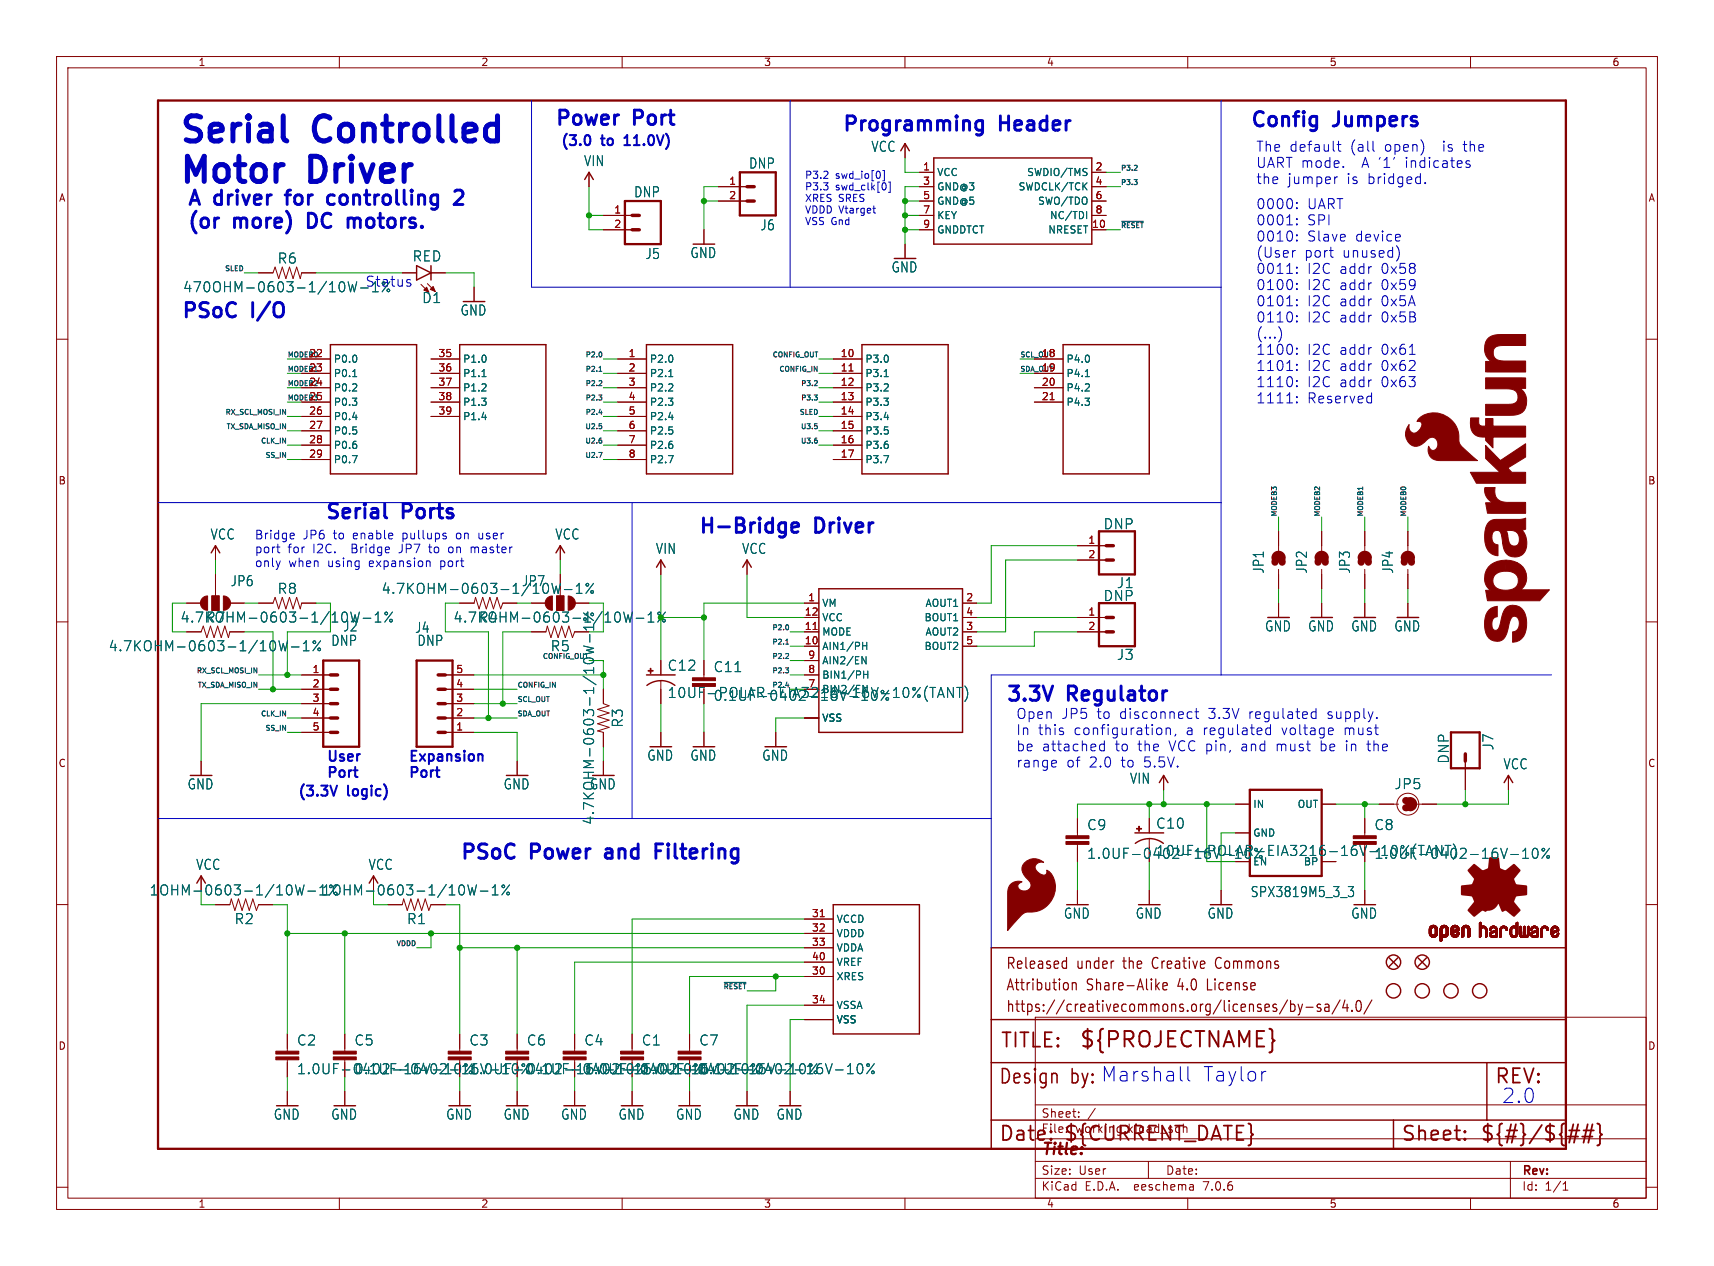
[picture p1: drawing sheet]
<svg xmlns="http://www.w3.org/2000/svg" width="303mm" height="224mm" viewBox="0 0 303 224" stroke-linecap="round" stroke-linejoin="round" font-family="sans-serif">
<defs><g id="words">
<g font-size="6.2" fill="#0000c2">
<text x="31.5" y="27.4">Serial</text>
<text x="55.9" y="27.4">Controlled</text>
<text x="31.5" y="34.6">Motor</text>
<text x="55.1" y="34.6">Driver</text>
</g>
<text font-size="3.8" fill="#840000" x="190.8" y="185.7">${PROJECTNAME}</text>
<g font-size="3.5" fill="#0000c2">
<text x="98" y="22.4">Power</text>
<text x="112.2" y="22.4">Port</text>
<text x="148.8" y="23.4">Programming</text>
<text x="177" y="23.4">Header</text>
<text x="221" y="22.6">Config</text>
<text x="236" y="22.6">Jumpers</text>
<text x="33" y="37.6">A</text>
<text x="33" y="41.7">(or</text>
<text x="38.1" y="37.6">driver</text>
<text x="41.5" y="41.7">more)</text>
<text x="51.9" y="37.6">for</text>
<text x="55.6" y="41.7">DC</text>
<text x="60.1" y="37.6">controlling</text>
<text x="63.6" y="41.7">motors.</text>
<text x="32" y="56.4">PSoC</text>
<text x="44.8" y="56.4">I/O</text>
<text x="57.4" y="92">Serial</text>
<text x="71.4" y="92">Ports</text>
<text x="123.4" y="94.5">H-Bridge</text>
<text x="144.3" y="94.5">Driver</text>
<text x="177.8" y="124.2">3.3V</text>
<text x="189" y="124.2">Regulator</text>
<text x="81.3" y="152.2">PSoC</text>
<text x="94" y="152.2">Power</text>
<text x="108.2" y="152.2">and</text>
<text x="118.1" y="152.2">Filtering</text>
<text x="212.5" y="191.5">Taylor</text>
<text x="189.2" y="192.1">by: Marshall</text>
<text x="265.4" y="195.3">2.0</text>
</g>
<g font-size="3.5" fill="#840000">
<text x="176.8" y="185.7">TITLE:</text>
<text x="176.5" y="192.1">Design</text>
<text x="264.2" y="192.1">REV:</text>
<text x="176.5" y="202.2">Date:</text>
<text x="188" y="202.2">${CURRENT_DATE}</text>
<text x="247.6" y="202.2">Sheet:</text>
<text x="261.6" y="202.2">${#}/${##}</text>
</g>
<text font-size="2.8" fill="#840000" x="184" y="204.8">Title:</text>
<g font-size="2.7" fill="#840000">
<text x="177.8" y="171.7">Released</text>
<text x="190.4" y="171.7">under</text>
<text x="198.8" y="171.7">the</text>
<text x="204.1" y="171.7">Creative</text>
<text x="215.6" y="171.7">Commons</text>
<text x="177.8" y="175.5">Attribution</text>
<text x="177.8" y="179.3">https://creativecommons.org/licenses/by-sa/4.0/</text>
<text x="192.1" y="175.5">Share-Alike</text>
<text x="208.4" y="175.5">4.0</text>
<text x="213.8" y="175.5">License</text>
</g>
<g font-size="2.5" fill="#0000c2">
<text x="99.1" y="25.9">(3.0</text>
<text x="106.5" y="25.9">to</text>
<text x="111.2" y="25.9">11.0V)</text>
<text x="222" y="27.1">The default</text>
<text x="222" y="30">UART mode.</text>
<text x="238.7" y="27.1">(all</text>
<text x="240.8" y="30">A '1'</text>
<text x="244.8" y="27.1">open)</text>
<text x="248.7" y="30">indicates</text>
<text x="255.3" y="27.1">is</text>
<text x="259" y="27.1">the</text>
<text x="222" y="32.9">the</text>
<text x="227.6" y="32.9">jumper</text>
<text x="238.1" y="32.9">is</text>
<text x="241.9" y="32.9">bridged.</text>
<text x="222" y="37.3">0000:</text>
<text x="222" y="40.2">0001:</text>
<text x="231.1" y="37.3">UART</text>
<text x="231.1" y="40.2">SPI</text>
<text x="222" y="43">0010:</text>
<text x="222" y="45.9">(User</text>
<text x="230.6" y="45.9">port</text>
<text x="231.1" y="43">Slave</text>
<text x="237.4" y="45.9">unused)</text>
<text x="239.6" y="43">device</text>
<text x="222" y="48.7">0011:</text>
<text x="222" y="51.6">0100:</text>
<text x="231.1" y="48.7">I2C</text>
<text x="231.1" y="51.6">I2C</text>
<text x="236.8" y="48.7">addr</text>
<text x="236.8" y="51.6">addr</text>
<text x="244.2" y="48.7">0x58</text>
<text x="244.2" y="51.6">0x59</text>
<text x="222" y="54.5">0101:</text>
<text x="222" y="57.3">0110:</text>
<text x="231.1" y="54.5">I2C</text>
<text x="231.1" y="57.3">I2C</text>
<text x="236.8" y="54.5">addr</text>
<text x="236.8" y="57.3">addr</text>
<text x="244.2" y="54.5">0x5A</text>
<text x="244.2" y="57.3">0x5B</text>
<text x="222" y="60.2">(...)</text>
<text x="222" y="63.1">1100:</text>
<text x="222" y="65.9">1101:</text>
<text x="231.1" y="63.1">I2C</text>
<text x="231.1" y="65.9">I2C</text>
<text x="236.8" y="63.1">addr</text>
<text x="236.8" y="65.9">addr</text>
<text x="244.2" y="63.1">0x61</text>
<text x="244.2" y="65.9">0x62</text>
<text x="222" y="68.8">1110:</text>
<text x="222" y="71.6">1111:</text>
<text x="231.1" y="68.8">I2C</text>
<text x="231.1" y="71.6">Reserved</text>
<text x="236.8" y="68.8">addr</text>
<text x="244.2" y="68.8">0x63</text>
<text x="179.6" y="127.5">Open</text>
<text x="179.6" y="130.3">In</text>
<text x="183.5" y="130.3">this</text>
<text x="187.6" y="127.5">JP5</text>
<text x="189.9" y="130.3">configuration,</text>
<text x="193.9" y="127.5">to</text>
<text x="198" y="127.5">disconnect</text>
<text x="209.8" y="130.3">a regulated</text>
<text x="213.8" y="127.5">3.3V</text>
<text x="221" y="127.5">regulated</text>
<text x="226.8" y="130.3">voltage</text>
<text x="235" y="127.5">supply.</text>
<text x="237.9" y="130.3">must</text>
<text x="57.7" y="134.8">User</text>
<text x="57.7" y="137.7">Port</text>
<text x="72.1" y="134.8">Expansion</text>
<text x="72.1" y="137.7">Port</text>
<text x="179.6" y="133.2">be</text>
<text x="179.6" y="136">range</text>
<text x="184.2" y="133.2">attached</text>
<text x="188.5" y="136">of</text>
<text x="192.6" y="136">2.0</text>
<text x="197.1" y="133.2">to</text>
<text x="198.3" y="136">to</text>
<text x="201.2" y="133.2">the</text>
<text x="202.3" y="136">5.5V.</text>
<text x="206.8" y="133.2">VCC pin,</text>
<text x="219.7" y="133.2">and</text>
<text x="226" y="133.2">must</text>
<text x="233.9" y="133.2">be</text>
<text x="238.5" y="133.2">in</text>
<text x="242.4" y="133.2">the</text>
<text x="52.6" y="141">(3.3V</text>
<text x="61.6" y="141">logic)</text>
</g>
<g font-size="2.5" fill="#006464">
<text x="103.2" y="29.6">VIN</text>
<text x="154" y="27.1">VCC</text>
<text x="112" y="35.1">DNP</text>
<text x="132.3" y="30">DNP</text>
<text x="134.4" y="41">J6</text>
<text x="49" y="46.8">R6</text>
<text x="72.9" y="46.5">RED</text>
<text x="114" y="46">J5</text>
<text x="122" y="45.9">GND</text>
<text x="32.3" y="51.9">470OHM-0603-1/10W-1%</text>
<text x="64.5" y="51">Status</text>
<text x="74.6" y="53.8">D1</text>
<text x="157.5" y="48.4">GND</text>
<text x="81.3" y="56">GND</text>
<text x="37.1" y="95.6">VCC</text>
<text x="98.1" y="95.6">VCC</text>
<text x="195" y="93.8">DNP</text>
<text x="115.9" y="98.2">VIN</text>
<text x="131.1" y="98.2">VCC</text>
<text x="223.7" y="101.5" transform="rotate(-90 223.7 101.5)">JP1</text>
<text x="231.3" y="101.5" transform="rotate(-90 231.3 101.5)">JP2</text>
<text x="238.9" y="101.5" transform="rotate(-90 238.9 101.5)">JP3</text>
<text x="246.5" y="101.5" transform="rotate(-90 246.5 101.5)">JP4</text>
<text x="40.7" y="103.9">JP6</text>
<text x="49" y="105.3">R8</text>
<text x="67.4" y="105.3">4.7KOHM-0603-1/10W-1%</text>
<text x="92.2" y="103.9">JP7</text>
<text x="195" y="106.5">DNP</text>
<text x="197.4" y="104.2">J1</text>
<text x="31.8" y="110.3">4.7KOHM-0603-1/10W-1%</text>
<text x="36.3" y="110.3">R7</text>
<text x="60.6" y="111.9">J2</text>
<text x="73.3" y="112.2">J4</text>
<text x="80.1" y="110.3">4.7KOHM-0603-1/10W-1%</text>
<text x="84.6" y="110.3">R4</text>
<text x="223.6" y="111.9">GND</text>
<text x="231.2" y="111.9">GND</text>
<text x="238.8" y="111.9">GND</text>
<text x="246.4" y="111.9">GND</text>
<text x="19.1" y="115.4">4.7KOHM-0603-1/10W-1%</text>
<text x="58.5" y="114.4">DNP</text>
<text x="73.7" y="114.4">DNP</text>
<text x="97.3" y="115.4">R5</text>
<text x="118" y="118.8">C12</text>
<text x="126.1" y="119.1">C11</text>
<text x="197.4" y="116.9">J3</text>
<text x="118" y="123.7">10UF-POLAR-EIA3216-16V-10%(TANT)</text>
<text x="126.1" y="124.2">0.1UF-0402-16V-10%</text>
<text x="110.3" y="128.8" transform="rotate(-90 110.3 128.8)">R3</text>
<text x="114.4" y="134.8">GND</text>
<text x="122" y="134.8">GND</text>
<text x="134.7" y="134.8">GND</text>
<text x="256.4" y="135.2" transform="rotate(-90 256.4 135.2)">DNP</text>
<text x="264.3" y="132.8" transform="rotate(-90 264.3 132.8)">J7</text>
<text x="265.7" y="136.3">VCC</text>
<text x="33.1" y="139.8">GND</text>
<text x="89" y="139.8">GND</text>
<text x="104.2" y="139.8">GND</text>
<text x="199.7" y="138.8">VIN</text>
<text x="246.5" y="139.8">JP5</text>
<text x="105.3" y="146" transform="rotate(-90 105.3 146)">4.7KOHM-0603-1/10W-1%</text>
<text x="192.1" y="147">C9</text>
<text x="204.3" y="146.8">C10</text>
<text x="242.9" y="147">C8</text>
<text x="34.6" y="154.1">VCC</text>
<text x="65.1" y="154.1">VCC</text>
<text x="192.1" y="152.1">1.0UF-0402-16V-10%</text>
<text x="242.9" y="152.1">1.0UF-0402-16V-10%</text>
<text x="26.4" y="158.6">1OHM-0603-1/10W-1%</text>
<text x="56.8" y="158.6">1OHM-0603-1/10W-1%</text>
<text x="221" y="158.9">SPX3819M5_3_3</text>
<text x="41.4" y="163.7">R2</text>
<text x="71.9" y="163.7">R1</text>
<text x="188" y="162.7">GND</text>
<text x="200.7" y="162.7">GND</text>
<text x="213.4" y="162.7">GND</text>
<text x="238.8" y="162.7">GND</text>
<text x="52.4" y="185.1">C2</text>
<text x="62.6" y="185.1">C5</text>
<text x="82.9" y="185.1">C3</text>
<text x="93.1" y="185.1">C6</text>
<text x="103.2" y="185.1">C4</text>
<text x="113.4" y="185.1">C1</text>
<text x="123.5" y="185.1">C7</text>
<text x="82.9" y="190.2">1.0UF-0402-16V-10%</text>
<text x="103.2" y="190.2">1.0UF-0402-16V-10%</text>
<text x="113.4" y="190.2">1.0UF-0402-16V-10%</text>
<text x="123.5" y="190.2">0.1UF-0402-16V-10%</text>
<text x="48.3" y="198.3">GND</text>
<text x="58.5" y="198.3">GND</text>
<text x="78.8" y="198.3">GND</text>
<text x="89" y="198.3">GND</text>
<text x="99.1" y="198.3">GND</text>
<text x="109.3" y="198.3">GND</text>
<text x="119.4" y="198.3">GND</text>
<text x="129.6" y="198.3">GND</text>
<text x="137.2" y="198.3">GND</text>
</g>
<g font-size="2.5" fill="#840000">
<text x="204.3" y="151.6">10UF-POLAR-EIA3216-16V-10%(TANT)</text>
<text x="52.4" y="190.2">1.0UF-0402-16V-10%</text>
<text x="62.6" y="190.2">0.1UF-0402-16V-10%</text>
</g>
<g font-size="2.1" fill="#0000c2">
<text x="45" y="95.7">Bridge</text>
<text x="53.5" y="95.7">JP6</text>
<text x="59" y="95.7">to</text>
<text x="62.5" y="95.7">enable</text>
<text x="71.4" y="95.7">pullups</text>
<text x="81.1" y="95.7">on</text>
<text x="85.1" y="95.7">user</text>
<text x="45" y="98.2">port</text>
<text x="45" y="100.6">only</text>
<text x="50.8" y="98.2">for</text>
<text x="51" y="100.6">when</text>
<text x="55.4" y="98.2">I2C.</text>
<text x="58" y="100.6">using</text>
<text x="62.4" y="98.2">Bridge</text>
<text x="65.4" y="100.6">expansion</text>
<text x="71" y="98.2">JP7</text>
<text x="76.4" y="98.2">to</text>
<text x="78.1" y="100.6">port</text>
<text x="80" y="98.2">on</text>
<text x="84.1" y="98.2">master</text>
</g>
<g font-size="2.1" fill="#840000">
<text x="184" y="197.9">Sheet:</text>
<text x="184" y="200.6">File:</text>
<text x="190.1" y="200.6">working.kicad_sch</text>
<text x="184" y="208">Size:</text>
<text x="190.7" y="208">User</text>
<text x="206" y="208">Date:</text>
<text x="269" y="208.2">Rev:</text>
<text x="184" y="210.8">KiCad</text>
<text x="191.8" y="210.8">E.D.A.</text>
<text x="200.7" y="210.8">eeschema</text>
<text x="213" y="210.8">7.0.6</text>
<text x="269" y="210.8">Id:</text>
<text x="273.1" y="210.8">1/1</text>
</g>
<g font-size="1.8" fill="#840000">
<text x="35" y="11.9">1</text>
<text x="85" y="11.9">2</text>
<text x="135" y="11.9">3</text>
<text x="185" y="11.9">4</text>
<text x="235" y="11.9">5</text>
<text x="285" y="11.9">6</text>
<text x="10.3" y="35.9">A</text>
<text x="291.4" y="35.9">A</text>
<text x="10.3" y="85.9">B</text>
<text x="291.3" y="85.9">B</text>
<text x="10.3" y="135.9">C</text>
<text x="291.3" y="135.9">C</text>
<text x="10.3" y="185.9">D</text>
<text x="291.3" y="185.9">D</text>
<text x="35" y="213.8">1</text>
<text x="85" y="213.8">2</text>
<text x="135" y="213.8">3</text>
<text x="185" y="213.8">4</text>
<text x="235" y="213.8">5</text>
<text x="285" y="213.8">6</text>
</g>
<g font-size="1.8" fill="#a90000">
<text x="128.8" y="32.8">1</text>
<text x="128.8" y="35.3">2</text>
<text x="163.1" y="30.2">1</text>
<text x="163.1" y="32.8">3</text>
<text x="163.1" y="35.3">5</text>
<text x="193.6" y="30.2">2</text>
<text x="193.6" y="32.8">4</text>
<text x="193.6" y="35.3">6</text>
<text x="108.5" y="37.8">1</text>
<text x="108.5" y="40.4">2</text>
<text x="163.1" y="37.8">7</text>
<text x="163.1" y="40.4">9</text>
<text x="193" y="40.4">10</text>
<text x="193.6" y="37.8">8</text>
<text x="54.6" y="63.2">22</text>
<text x="54.6" y="65.8">23</text>
<text x="77.4" y="63.2">35</text>
<text x="77.4" y="65.8">36</text>
<text x="111.1" y="63.2">1</text>
<text x="111.1" y="65.8">2</text>
<text x="148.5" y="63.2">10</text>
<text x="148.5" y="65.8">11</text>
<text x="184.1" y="63.2">18</text>
<text x="184.1" y="65.8">19</text>
<text x="54.6" y="68.3">24</text>
<text x="54.6" y="70.9">25</text>
<text x="77.4" y="68.3">37</text>
<text x="77.4" y="70.9">38</text>
<text x="111.1" y="68.3">3</text>
<text x="111.1" y="70.9">4</text>
<text x="148.5" y="68.3">12</text>
<text x="148.5" y="70.9">13</text>
<text x="184.1" y="68.3">20</text>
<text x="184.1" y="70.9">21</text>
<text x="54.6" y="73.4">26</text>
<text x="54.6" y="75.9">27</text>
<text x="77.4" y="73.4">39</text>
<text x="111.1" y="73.4">5</text>
<text x="111.1" y="75.9">6</text>
<text x="148.5" y="73.4">14</text>
<text x="148.5" y="75.9">15</text>
<text x="54.6" y="78.5">28</text>
<text x="54.6" y="81">29</text>
<text x="111.1" y="78.5">7</text>
<text x="111.1" y="81">8</text>
<text x="148.5" y="78.5">16</text>
<text x="148.5" y="81">17</text>
<text x="192.3" y="96.3">1</text>
<text x="192.3" y="98.8">2</text>
<text x="142.8" y="106.4">1</text>
<text x="170.7" y="106.4">2</text>
<text x="142.2" y="111.5">11</text>
<text x="142.2" y="109">12</text>
<text x="170.7" y="111.5">3</text>
<text x="170.7" y="109">4</text>
<text x="192.3" y="109">1</text>
<text x="192.3" y="111.5">2</text>
<text x="55.2" y="119.1">1</text>
<text x="80.6" y="119.1">5</text>
<text x="142.2" y="114">10</text>
<text x="142.8" y="119.1">8</text>
<text x="142.8" y="116.6">9</text>
<text x="170.7" y="114">5</text>
<text x="55.2" y="121.7">2</text>
<text x="55.2" y="124.2">3</text>
<text x="80.6" y="124.2">3</text>
<text x="80.6" y="121.7">4</text>
<text x="55.2" y="126.7">4</text>
<text x="55.2" y="129.3">5</text>
<text x="80.6" y="129.3">1</text>
<text x="80.6" y="126.7">2</text>
<text x="143.5" y="162.3">31</text>
<text x="143.5" y="164.8">32</text>
<text x="143.5" y="167.4">33</text>
<text x="143.5" y="172.5">30</text>
<text x="143.5" y="169.9">40</text>
<text x="143.5" y="177.5">34</text>
</g>
<g font-size="1.8" fill="#0000c2">
<text x="142.2" y="32">P3.2</text>
<text x="142.2" y="34">P3.3</text>
<text x="147.7" y="32">swd_io[0]</text>
<text x="147.7" y="34">swd_clk[0]</text>
<text x="142.2" y="36">XRES SRES</text>
<text x="142.2" y="38.1">VDDD Vtarget</text>
<text x="142.2" y="40.1">VSS Gnd</text>
</g>
<g font-size="1.8" fill="#006464">
<text x="165.6" y="31.3">VCC</text>
<text x="165.6" y="33.9">GND@3</text>
<text x="180" y="33.9">SWDCLK/TCK</text>
<text x="181.5" y="31.3">SWDIO/TMS</text>
<text x="165.6" y="36.4">GND@5</text>
<text x="165.6" y="39">KEY</text>
<text x="165.6" y="41.5">GNDDTCT</text>
<text x="183.4" y="36.4">SWO/TDO</text>
<text x="185.3" y="41.5">NRESET</text>
<text x="185.6" y="39">NC/TDI</text>
<text x="58.9" y="64.4">P0.0</text>
<text x="81.8" y="64.4">P1.0</text>
<text x="114.8" y="64.4">P2.0</text>
<text x="152.9" y="64.4">P3.0</text>
<text x="188.5" y="64.4">P4.0</text>
<text x="58.9" y="66.9">P0.1</text>
<text x="58.9" y="69.4">P0.2</text>
<text x="58.9" y="72">P0.3</text>
<text x="81.8" y="66.9">P1.1</text>
<text x="81.8" y="69.4">P1.2</text>
<text x="81.8" y="72">P1.3</text>
<text x="114.8" y="66.9">P2.1</text>
<text x="114.8" y="69.4">P2.2</text>
<text x="114.8" y="72">P2.3</text>
<text x="152.9" y="66.9">P3.1</text>
<text x="152.9" y="69.4">P3.2</text>
<text x="152.9" y="72">P3.3</text>
<text x="188.5" y="66.9">P4.1</text>
<text x="188.5" y="69.4">P4.2</text>
<text x="188.5" y="72">P4.3</text>
<text x="58.9" y="74.5">P0.4</text>
<text x="58.9" y="77.1">P0.5</text>
<text x="81.8" y="74.5">P1.4</text>
<text x="114.8" y="74.5">P2.4</text>
<text x="114.8" y="77.1">P2.5</text>
<text x="152.9" y="74.5">P3.4</text>
<text x="152.9" y="77.1">P3.5</text>
<text x="58.9" y="79.6">P0.6</text>
<text x="58.9" y="82.1">P0.7</text>
<text x="114.8" y="79.6">P2.6</text>
<text x="114.8" y="82.1">P2.7</text>
<text x="152.9" y="79.6">P3.6</text>
<text x="152.9" y="82.1">P3.7</text>
<text x="145.3" y="107.5">VM</text>
<text x="163.5" y="107.5">AOUT1</text>
<text x="145.3" y="112.6">MODE</text>
<text x="145.3" y="110.1">VCC</text>
<text x="163.4" y="110.1">BOUT1</text>
<text x="163.5" y="112.6">AOUT2</text>
<text x="145.3" y="115.2">AIN1/PH</text>
<text x="145.3" y="117.7">AIN2/EN</text>
<text x="163.4" y="115.2">BOUT2</text>
<text x="142.8" y="121.7">7</text>
<text x="145.3" y="122.8">BIN2/EN</text>
<text x="145.3" y="120.2">BIN1/PH</text>
<text x="145.3" y="127.9">VSS</text>
<text x="221.5" y="143.1">IN</text>
<text x="229.3" y="143.1">OUT</text>
<text x="221.5" y="148.2">GND</text>
<text x="221.5" y="153.3">EN</text>
<text x="230.4" y="153.3">BP</text>
<text x="147.8" y="163.4">VCCD</text>
<text x="147.8" y="166">VDDD</text>
<text x="147.8" y="173.6">XRES</text>
<text x="147.8" y="168.5">VDDA</text>
<text x="147.8" y="171">VREF</text>
<text x="147.8" y="178.7">VSSA</text>
<text x="147.8" y="181.2">VSS</text>
</g>
<g font-size="1.2" fill="#0f0f0f">
<text x="198.1" y="32.8">P3.3</text>
<text x="198.1" y="30.2">P3.2</text>
<text x="198.1" y="40.4">~{RESET}</text>
<text x="39.6" y="48">SLED</text>
<text x="50.8" y="65.8">MODEB1</text>
<text x="50.8" y="63.3">MODEB0</text>
<text x="103.4" y="65.8">P2.1</text>
<text x="103.4" y="63.3">P2.0</text>
<text x="136.5" y="63.3">CONFIG_OUT</text>
<text x="137.6" y="65.8">CONFIG_IN</text>
<text x="180.3" y="65.8">SDA_OUT</text>
<text x="180.3" y="63.3">SCL_OUT</text>
<text x="50.8" y="68.3">MODEB2</text>
<text x="50.8" y="70.9">MODEB3</text>
<text x="103.4" y="70.9">P2.3</text>
<text x="103.4" y="68.3">P2.2</text>
<text x="141.5" y="70.9">P3.3</text>
<text x="141.5" y="68.3">P3.2</text>
<text x="39.7" y="73.4">RX_SCL_MOSI_IN</text>
<text x="39.9" y="76">TX_SDA_MISO_IN</text>
<text x="103.4" y="76">U2.5</text>
<text x="103.4" y="73.4">P2.4</text>
<text x="141.2" y="73.4">SLED</text>
<text x="141.5" y="76">U3.5</text>
<text x="46" y="78.5">CLK_IN</text>
<text x="46.8" y="81">SS_IN</text>
<text x="103.4" y="78.5">U2.6</text>
<text x="103.4" y="81">U2.7</text>
<text x="141.5" y="78.5">U3.6</text>
<text x="225.8" y="91.4" transform="rotate(-90 225.8 91.4)">MODEB3</text>
<text x="233.4" y="91.4" transform="rotate(-90 233.4 91.4)">MODEB2</text>
<text x="241.1" y="91.4" transform="rotate(-90 241.1 91.4)">MODEB1</text>
<text x="248.7" y="91.4" transform="rotate(-90 248.7 91.4)">MODEB0</text>
<text x="136.4" y="111.5">P2.0</text>
<text x="34.6" y="119.1">RX_SCL_MOSI_IN</text>
<text x="136.4" y="116.6">P2.2</text>
<text x="136.4" y="114.1">P2.1</text>
<text x="136.4" y="119.1">P2.3</text>
<text x="34.8" y="121.7">TX_SDA_MISO_IN</text>
<text x="91.4" y="121.7">CONFIG_IN</text>
<text x="91.4" y="124.2">SCL_OUT</text>
<text x="46" y="126.8">CLK_IN</text>
<text x="46.8" y="129.3">SS_IN</text>
<text x="91.4" y="126.8">SDA_OUT</text>
<text x="70" y="167.4">VDDD</text>
<text x="127.8" y="175">~{RESET}</text>
</g>
<g font-size="1.2" fill="#006464">
<text x="95.8" y="116.6">CONFIG_OUT</text>
<text x="136.4" y="121.7">P2.4</text>
</g>
</g></defs>
<g fill="none" stroke="#840000" stroke-width=".18">
<path d="M10 10h283v203.9h-283zM12 12h279v199.9h-279zM60 10v2M110 10v2M160 10v2M210 10v2M260 10v2M104.1 30.5v2.5M106.7 38.1h5.1M127 33h5.1M127 35.6h5.1M160 25.4v2.5"/>
<path d="M162.6 33h2.5M162.6 35.6h2.5M162.6 38.1h2.5M162.6 30.5h2.5M193 33h2.6M193 35.6h2.6M193 38.1h2.6M193 30.5h2.6M10 60h2M45.7 48.3h2.6l.3-1.1 .7 2.1 .6-2.1 .6 2.1 .7-2.1 .6 2.1 .7-2.1 .6 2.1 .2-1h2.6M71.1 48.3h2.6M74.4 50.3l1.4 1.4"/>
<path d="M75.6 50.2l1.4 1.4M76.2 48.3h2.5M83.8 50.8v2.5M106.7 40.6h5.1M124.5 40.6v2.6M160 43.2v2.5M162.6 40.6h2.5M193 40.6h2.6M291 60h2M53.3 63.5h5.1M53.3 66h5.1M53.3 68.6h5.1"/>
<path d="M53.3 71.1h5.1M53.3 73.7h5.1M53.3 76.2h5.1M53.3 78.7h5.1M76.2 63.5h5.1M76.2 66h5.1M76.2 68.6h5.1M76.2 71.1h5.1M76.2 73.7h5.1M109.2 63.5h5.1M109.2 66h5.1M109.2 68.6h5.1"/>
<path d="M109.2 71.1h5.1M109.2 73.7h5.1M109.2 76.2h5.1M109.2 78.7h5.1M147.3 63.5h5.1M147.3 66h5.1M147.3 68.6h5.1M147.3 71.1h5.1M147.3 73.7h5.1M147.3 76.2h5.1M147.3 78.7h5.1M182.9 63.5h5.1"/>
<path d="M182.9 66h5.1M182.9 68.6h5.1M182.9 71.1h5.1M38.1 96.5v2.6M53.3 81.3h5.1M99.1 96.5v2.6M109.2 81.3h5.1M116.8 99.1v2.5M132.1 99.1v2.5M147.3 81.3h5.1M190.5 96.5h5.1M190.5 99.1h5.1"/>
<path d="M226.1 94v3.4M233.7 94v3.4M241.3 94v3.4M248.9 94v3.4M10 110h2M33 111.8h2.6l.3-1.1 .7 2.1 .6-2.1 .6 2.1 .7-2.1 .6 2.1 .7-2.1 .6 2.1 .2-1h2.6M33 106.7h2.6M37.5 108v-2.6h1.2v2.6M38.1 101.6v3.8M40.6 106.7h2.6M45.7 106.7h2.6l.3-1 .7 2 .6-2 .6 2 .7-2 .6 2 .7-2 .6 2 .2-1h2.6M53.3 119.4h5.1"/>
<path d="M78.7 119.4h5.1M81.3 106.7h2.5l.3-1 .6 2 .6-2 .7 2 .6-2 .6 2 .7-2 .6 2 .4-1h2.5M94 111.8h2.5l.3-1.1 .6 2.1 .6-2.1 .7 2.1 .6-2.1 .6 2.1 .7-2.1 .6 2.1 .4-1h2.5M94 106.7h2.5M98.4 108v-2.6h1.3v2.6M99.1 101.6v3.8M101.6 106.7h2.5M116.8 116.8v2.6M124.5 116.8v3.1M142.2 111.8h2.6M142.2 106.7h2.6M142.2 114.3h2.6"/>
<path d="M142.2 109.2h2.6M142.2 119.4h2.6M142.2 116.8h2.6M170.2 111.8h2.5M170.2 106.7h2.5M170.2 114.3h2.5M170.2 109.2h2.5M190.5 111.8h5.1M190.5 109.2h5.1M226.1 100.7v3.4M226.1 106.7v2.5M233.7 100.7v3.4"/>
<path d="M233.7 106.7v2.5M241.3 100.7v3.4M241.3 106.7v2.5M248.9 100.7v3.4M248.9 106.7v2.5M291 110h2M35.6 134.6v2.6M53.3 127h5.1M53.3 129.5h5.1M53.3 124.5h5.1M53.3 121.9h5.1M78.7 127h5.1"/>
<path d="M78.7 129.5h5.1M78.7 124.5h5.1M78.7 121.9h5.1M91.4 134.6v2.6M106.7 121.9v2.6l1 .3-2 .7 2 .6-2 .6 2 .7-2 .6 2 .7-2 .6 1 .2v2.6M106.7 134.6v2.6M116.8 120.4v4.1M116.8 129.5v2.6M124.5 129.5v2.6M137.2 129.5v2.6M142.2 127h2.6M205.7 137.2v2.5"/>
<path d="M259.1 134.6v5.1M266.7 137.2v2.5M10 160h2M35.6 154.9v2.6M66 154.9v2.6M190.5 144.8v3M190.5 149.4v3M190.5 157.5v2.5M203.2 144.8v2.5M203.2 148.3v1.6M203.2 157.5v2.5M215.9 157.5v2.5"/>
<path d="M218.4 142.2h2.6M218.4 147.3h2.6M233.7 142.2h2.5M241.3 144.8v3M241.3 157.5v2.5M243.8 142.2h3.5M250.6 142.2h3.4M291 160h2M38.1 160h2.5l.3-1 .6 2 .7-2 .6 2 .6-2 .7 2 .6-2 .6 2 .4-1h2.6M68.6 160h2.5l.3-1 .6 2 .6-2 .7 2 .6-2 .6 2 .7-2 .6 2 .4-1h2.5M142.2 172.7h5.1M142.2 162.6h5.1"/>
<path d="M142.2 165.1h5.1M142.2 167.6h5.1M142.2 177.8h5.1M142.2 170.2h5.1M183 179.9h108v32h-108zM50.8 182.9v3M50.8 187.5v3M50.8 193v2.6M61 182.9v3M61 187.5v.5M61 193v2.6M81.3 182.9v3"/>
<path d="M81.3 187.5v.5M81.3 193v2.6M91.4 182.9v3M91.4 187.5v.5M91.4 193v2.6M101.6 182.9v3M101.6 187.5v.5M101.6 193v2.6M111.8 182.9v3M111.8 187.5v.5M111.8 193v2.6M121.9 182.9v3"/>
<path d="M121.9 187.5v.5M121.9 193v2.6M132.1 193v2.6M139.7 193v2.6M142.2 180.3h5.1M183 195.4h108M190.7 197.5v.1M190.7 196.7v.1M193.6 196l-1.2 2M10 210h2M60 211.9v2M110 211.9v2"/>
<path d="M160 211.9v2M183 208.4h108M183 205.4h108M183 201.4h108M203 205.4v3M210 211.9v2M210.9 209.6l.1 .9M211 210.4l-.1 .1M211 209.9h-.1M260 211.9v2M267 205.4v6.5M276.4 210.5h.8"/>
<path d="M276.4 209.4l.4-.4v1.5M291 210h2"/>
<circle cx="248.9" cy="142.2" r="1.93"/>
</g>
<g fill="#840000" stroke="#840000" stroke-width=".18">
<path d="M266.3 99.1h.7l1.3 .4-.9 1.7-1.2-.2z"/>
<path d="M262.7 78.8l2.6 2.7 4.4-3v2.3l-3.1 2 .7 .7h2.4v2h-8.7l-1-2h5.2l-2.5-2.4z"/>
<path d="M265.5 94.9l1.1-.3 .2 1.2-1.1 .3z"/>
<path d="M262.5 86.2h1.9l-.1 .3a1.97 1.97 0 0 0 2.3 2.4h3.1v1.9h-6.7l-.3-1.9h1.3a2.34 2.34 0 0 1-1.5-2.7z"/>
<path d="M262.7 66.8l7 .1v1.8h-1a2.75 2.75 0 0 1 .4 4.3 5.3 5.3 0 0 1-3.2 .5h-3.2v-2h2a7.9 7.9 0 0 0 3.3-.3 1.43 1.43 0 0 0 .3-1.6 1.43 1.43 0 0 0-1.4-.8h-4.2z"/>
<path d="M263.3 59.7a5.3 5.3 0 0 1 3.2-.5h3.2v1.9h-2a7.9 7.9 0 0 0-3.3 .3 1.42 1.42 0 0 0-.3 1.6 1.42 1.42 0 0 0 1.4 .8l4.2 .1v1.9h-7v-1.9h.9a2.75 2.75 0 0 1-.3-4.2z"/>
<path d="M263.1 100.3a3.9 3.9 0 0 1 3.2-1.2l-.1 1.9a1.87 1.87 0 0 0-2.2 2.2 2.27 2.27 0 0 0 2.6 1.2 1.64 1.64 0 0 0 1.8-1.3 1.64 1.64 0 0 0-1-1.9l.9-1.7a2.8 2.8 0 0 1 .6 4.8h5l-1.7 2h-9.2l-.3-1.9h.9a2.74 2.74 0 0 1-.5-4.1z"/>
<path d="M263.3 107.9l.8-.5 .6-.2v1.9a1.32 1.32 0 0 0-.9 1.9 .65 .65 0 0 0 .7 .5 .65 .65 0 0 0 .6-.7l.1-.3a6.4 6.4 0 0 1 1.1-3 2.23 2.23 0 0 1 3.5 1.6 4 4 0 0 1-1.2 4.2l-1.2 .3v-1.8a1.51 1.51 0 0 0 1.2-1.2 1.51 1.51 0 0 0-.6-1.6 .85 .85 0 0 0-1.1 .9 7.5 7.5 0 0 1-1.1 3.1 2.04 2.04 0 0 1-3.2-1.5l-.1-1.1a3.7 3.7 0 0 1 .8-2.5z"/>
<path d="M260 73.9h1.5l-.1 .3a.91 .91 0 0 0 .2 1 .91 .91 0 0 0 1.1 .2v-1.4h1.3v1.4h5.7v1.9h-5.7v1.9l-.8-.8a.99 .99 0 0 1-.5-1.1h-.1a2.28 2.28 0 0 1-2.6-2.9z"/>
<path d="M249.1 75.1a1.05 1.05 0 0 0 .6 1.4 1.05 1.05 0 0 0 1.4-.6 .75 .75 0 0 0-.2-1.4l-.4 .1a3.8 3.8 0 0 1 5.5-.8 4.3 4.3 0 0 1 1.9 4.2 4.8 4.8 0 0 0 1.9 2.3l1.4 1.2h-6.4a1.94 1.94 0 0 1-2.2-2.6 .82 .82 0 0 0 .9 .8 .82 .82 0 0 0 .7-1 1.1 1.1 0 0 0-.6-1.3 1.1 1.1 0 0 0-1.4 .4 2.08 2.08 0 0 1-2.9 .7 2.45 2.45 0 0 1-.2-3.4z"/>
<path d="M263.3 92.3a3.8 3.8 0 0 1 2.6-.4h2.8l1.1-.3v1.4a.51 .51 0 0 1-.1 .6 .51 .51 0 0 1-.5 .1h-.1a3.3 3.3 0 0 1 0 4.4 2.19 2.19 0 0 1-2.3 .1 2.19 2.19 0 0 1-1.1-2.1l1.1-.3a.96 .96 0 0 0 1.1 .8 .96 .96 0 0 0 .7-1.2 1.68 1.68 0 0 0-2-1.6h-.3l.3 .8-1.1 .3a.86 .86 0 0 0-1-1.1 1.42 1.42 0 0 0-.5 2.1l.5 .4a.45 .45 0 0 1 .4 .7v1.3a2.57 2.57 0 0 1-2.4-2.7v-1.2a3.2 3.2 0 0 1 .8-2.1z"/>
<path d="M100.5 105.4a1.27 1.27 0 0 1 1.2 1.3 1.27 1.27 0 0 1-1.2 1.3z"/>
<path d="M98.4 105.4h1.3v2.6h-1.3z"/>
<path d="M96.8 105.8l.3-.3 .6-.1v2.6a1.27 1.27 0 0 1-1.2-.8 1.27 1.27 0 0 1 .3-1.4z"/>
<path d="M200.9 146.5h.9v.2h-.9z"/>
<path d="M201.3 146.1h.2v.9h-.2z"/>
<path d="M75.4 50.8l.4 .9-.9-.4z"/>
<path d="M76.6 50.7l.4 .9-.9-.4z"/>
<path d="M122.4 120.9h4.1v.5h-4.1z"/>
<path d="M122.4 119.9h4.1v.5h-4.1z"/>
<path d="M109.7 186.9h4.1v.6h-4.1z"/>
<path d="M109.7 185.9h4.1v.5h-4.1z"/>
<path d="M114.6 118.6h.9v.1h-.9z"/>
<path d="M115 118.2h.1v.9h-.1z"/>
<path d="M119.9 186.9h4.1v.6h-4.1z"/>
<path d="M119.9 185.9h4.1v.5h-4.1z"/>
<path d="M188.5 148.8h4v.6h-4z"/>
<path d="M188.5 147.8h4v.5h-4z"/>
<path d="M181.1 152.7a2.45 2.45 0 0 1 3.4-.2 1.05 1.05 0 0 0-1.4 .6 1.05 1.05 0 0 0 .7 1.4 .75 .75 0 0 0 1.3-.2v-.4a3.8 3.8 0 0 1 .7 5.5 4.3 4.3 0 0 1-4.2 1.9 4.8 4.8 0 0 0-2.2 1.9l-1.2 1.4v-6.4a1.93 1.93 0 0 1 2.5-2.2 .81 .81 0 0 0-.7 .9 .81 .81 0 0 0 .9 .7 1.09 1.09 0 0 0 1.3-.6 1.09 1.09 0 0 0-.4-1.4 2.08 2.08 0 0 1-.7-2.9z"/>
<path d="M79.2 186.9h4.1v.6h-4.1z"/>
<path d="M79.2 185.9h4.1v.5h-4.1z"/>
<path d="M35.8 105.8l.4-.3 .5-.1v2.6a1.27 1.27 0 0 1-1.2-.8 1.27 1.27 0 0 1 .3-1.4z"/>
<path d="M37.5 105.4h1.2v2.6h-1.2z"/>
<path d="M39.5 105.4a1.27 1.27 0 0 1 1.3 1.3 1.27 1.27 0 0 1-1.3 1.3z"/>
<path d="M99.6 186.9h4v.6h-4z"/>
<path d="M99.6 185.9h4v.5h-4z"/>
<path d="M252.7 165.1h.4z"/>
<path d="M252.7 165l.4 .1z"/>
<path d="M252.7 165h.4z"/>
<path d="M252.7 164.9l.4 .1z"/>
<path d="M252.7 164.9h.4z"/>
<path d="M252.7 164.8l.4 .1z"/>
<path d="M252.7 164.8h.4z"/>
<path d="M252.7 164.7l.4 .1z"/>
<path d="M252.7 164.7h.4z"/>
<path d="M252.7 164.6l.4 .1z"/>
<path d="M252.7 164.6h.4z"/>
<path d="M252.7 164.5l.4 .1z"/>
<path d="M252.7 164.5h.4z"/>
<path d="M252.7 164.4l.4 .1z"/>
<path d="M252.7 164.4h.4z"/>
<path d="M252.7 164.3l.4 .1z"/>
<path d="M252.7 165.2h.4z"/>
<path d="M252.7 165.1l.4 .1z"/>
<path d="M252.7 164.3h.4z"/>
<path d="M252.7 165.3h.5z"/>
<path d="M252.7 165.2l.5 .1z"/>
<path d="M252.7 164.2l.4 .1z"/>
<path d="M252.7 164.2h.4z"/>
<path d="M252.7 164.2h.5z"/>
<path d="M252.7 164.1l.5 .1z"/>
<path d="M252.7 164.1h.5z"/>
<path d="M252.7 165.4h.6z"/>
<path d="M252.7 165.3l.6 .1z"/>
<path d="M252.7 164.1h.6z"/>
<path d="M252.8 165.4h.5z"/>
<path d="M252.8 164.1h.5z"/>
<path d="M252.8 164.1h.6z"/>
<path d="M252.8 165.4h1.3z"/>
<path d="M252.8 165.4h.6z"/>
<path d="M252.8 164l1.3 .1z"/>
<path d="M252.8 164h1.3z"/>
<path d="M252.8 165.5h1.3z"/>
<path d="M252.8 165.4l1.3 .1z"/>
<path d="M252.8 165.5h1.2z"/>
<path d="M252.8 164h1.2z"/>
<path d="M252.8 163.9l1.2 .1z"/>
<path d="M252.9 165.5h1.1z"/>
<path d="M252.9 163.9h1.1z"/>
<path d="M252.9 165.5l1.1 .1z"/>
<path d="M252.9 165.6h1.1z"/>
<path d="M252.9 165.6h1z"/>
<path d="M252.9 163.9h1z"/>
<path d="M252.9 163.8l1 .1z"/>
<path d="M252.9 163.8h1z"/>
<path d="M253 165.6h.9z"/>
<path d="M253 163.8h.9z"/>
<path d="M253 165.6l.9 .1z"/>
<path d="M253 165.7h.9z"/>
<path d="M253 163.8h.8z"/>
<path d="M253 165.7h.8z"/>
<path d="M253.1 165.7h.7z"/>
<path d="M253.1 163.8h.7z"/>
<path d="M253.1 163.7l.7 .1z"/>
<path d="M253.1 163.7h.7z"/>
<path d="M253.1 165.7h.6z"/>
<path d="M253.1 163.7h.6z"/>
<path d="M253.2 165.7l.5 .1z"/>
<path d="M253.2 163.7h.5z"/>
<path d="M253.2 165.8h.4z"/>
<path d="M253.2 163.7h.4z"/>
<path d="M253.3 165.8h.3z"/>
<path d="M253.3 163.7h.3z"/>
<path d="M253.3 165.8h.2z"/>
<path d="M253.3 163.7h.2z"/>
<path d="M253.5 164.1h.6z"/>
<path d="M253.5 165.4h.6z"/>
<path d="M253.6 165.4h.5z"/>
<path d="M253.6 164.1h.5z"/>
<path d="M253.6 165.3l.5 .1z"/>
<path d="M253.6 165.3h.5z"/>
<path d="M253.7 165.3h.4z"/>
<path d="M253.7 164.1h.4z"/>
<path d="M253.7 164.1l.4 .1z"/>
<path d="M253.7 164.2h.4z"/>
<path d="M253.7 165.2l.4 .1z"/>
<path d="M253.7 165.2h.4z"/>
<path d="M253.7 164.3h.4z"/>
<path d="M253.7 164.2l.4 .1z"/>
<path d="M253.8 165.2h.4z"/>
<path d="M253.8 164.3h.4z"/>
<path d="M253.8 165.1l.4 .1z"/>
<path d="M253.8 165.1h.4z"/>
<path d="M253.8 165l.4 .1z"/>
<path d="M253.8 165h.4z"/>
<path d="M253.8 164.9l.4 .1z"/>
<path d="M253.8 164.9h.4z"/>
<path d="M253.8 164.8l.4 .1z"/>
<path d="M253.8 164.8h.4z"/>
<path d="M253.8 164.7l.4 .1z"/>
<path d="M253.8 164.7h.4z"/>
<path d="M253.8 164.6l.4 .1z"/>
<path d="M253.8 164.6h.4z"/>
<path d="M253.8 164.5l.4 .1z"/>
<path d="M253.8 164.5h.4z"/>
<path d="M253.8 164.4l.4 .1z"/>
<path d="M253.8 164.4h.4z"/>
<path d="M253.8 164.3l.4 .1z"/>
<path d="M254.6 166.4h.2z"/>
<path d="M254.6 166.4h.3z"/>
<path d="M254.6 166.4h.4z"/>
<path d="M254.6 166.3l.4 .1z"/>
<path d="M254.6 166.3h.4z"/>
<path d="M254.6 166.2l.4 .1z"/>
<path d="M254.6 166.2h.4z"/>
<path d="M254.6 166.1l.4 .1z"/>
<path d="M254.6 166.1h.4z"/>
<path d="M254.6 166l.4 .1z"/>
<path d="M254.6 166h.4z"/>
<path d="M254.6 165.9l.4 .1z"/>
<path d="M254.6 165.9h.4z"/>
<path d="M254.6 165.8l.4 .1z"/>
<path d="M254.6 165.8h.4z"/>
<path d="M254.6 165.7l.4 .1z"/>
<path d="M254.6 165.7h1.1z"/>
<path d="M254.6 165.7h1.2z"/>
<path d="M254.6 165.6l1.2 .1z"/>
<path d="M254.6 165.6h1.2z"/>
<path d="M254.6 165.6h1.3z"/>
<path d="M254.6 165.5l1.3 .1z"/>
<path d="M254.6 165.5h1.3z"/>
<path d="M254.6 165.5h1.4z"/>
<path d="M254.6 165.4l1.4 .1z"/>
<path d="M254.6 165.4h1.4z"/>
<path d="M254.6 165.4h.7z"/>
<path d="M254.6 165.4h.6z"/>
<path d="M254.6 165.3l.6 .1z"/>
<path d="M254.6 165.3h.6z"/>
<path d="M254.6 165.3h.5z"/>
<path d="M254.6 165.2l.5 .1z"/>
<path d="M254.6 165.2h.5z"/>
<path d="M254.6 165.2h.4z"/>
<path d="M254.6 165.1l.4 .1z"/>
<path d="M254.6 165.1h.4z"/>
<path d="M254.6 165l.4 .1z"/>
<path d="M254.6 165h.4z"/>
<path d="M254.6 164.9l.4 .1z"/>
<path d="M254.6 164.9h.4z"/>
<path d="M254.6 164.8l.4 .1z"/>
<path d="M254.6 164.8h.4z"/>
<path d="M254.6 164.7l.4 .1z"/>
<path d="M254.6 164.7h.4z"/>
<path d="M254.6 164.6l.4 .1z"/>
<path d="M254.6 164.6h.4z"/>
<path d="M254.6 164.5l.4 .1z"/>
<path d="M254.6 164.5h.4z"/>
<path d="M254.6 164.4l.4 .1z"/>
<path d="M254.6 164.4h.4z"/>
<path d="M254.6 164.3l.4 .1z"/>
<path d="M254.6 164.3h.4z"/>
<path d="M254.6 164.2l.4 .1z"/>
<path d="M254.6 166.5h.2z"/>
<path d="M254.6 166.4l.2 .1z"/>
<path d="M254.6 164.2h.4z"/>
<path d="M254.6 164.2h.5z"/>
<path d="M254.7 166.5h.1z"/>
<path d="M254.7 164.2h.4z"/>
<path d="M254.7 164.1l.4 .1z"/>
<path d="M254.7 164.1h.4z"/>
<path d="M254.7 164.1h.5z"/>
<path d="M254.7 164.1h.6z"/>
<path d="M254.7 164l1.3 .1z"/>
<path d="M254.7 164h1.3z"/>
<path d="M254.8 164h1.1z"/>
<path d="M254.8 163.9l1.1 .1z"/>
<path d="M254.8 163.9h1.1z"/>
<path d="M254.8 163.9h1z"/>
<path d="M254.8 163.8l1 .1z"/>
<path d="M254.9 163.8h.9z"/>
<path d="M254.9 163.8h.8z"/>
<path d="M255 163.8h.7z"/>
<path d="M255 163.7l.7 .1z"/>
<path d="M255 163.7h.7z"/>
<path d="M255.1 165.7l.5 .1z"/>
<path d="M255.1 163.7h.5z"/>
<path d="M255.1 165.8h.5z"/>
<path d="M255.2 163.7h.3z"/>
<path d="M255.2 165.8h.3z"/>
<path d="M255.2 163.7h.2z"/>
<path d="M255.3 165.8h.1z"/>
<path d="M255.4 164.1h.6z"/>
<path d="M255.4 165.4h.6z"/>
<path d="M255.5 165.4h.5z"/>
<path d="M255.5 164.1h.5z"/>
<path d="M255.5 165.3l.5 .1z"/>
<path d="M255.5 165.3h.5z"/>
<path d="M255.6 165.3h.4z"/>
<path d="M255.6 164.1h.4z"/>
<path d="M255.6 164.1l.4 .1z"/>
<path d="M255.6 164.2h.4z"/>
<path d="M255.6 165.3h.5z"/>
<path d="M255.6 165.2l.5 .1z"/>
<path d="M255.6 164.2h.5z"/>
<path d="M255.6 165.2h.5z"/>
<path d="M255.7 165.2h.4z"/>
<path d="M255.7 164.3h.4z"/>
<path d="M255.7 164.2l.4 .1z"/>
<path d="M255.7 165.1l.4 .1z"/>
<path d="M255.7 165.1h.4z"/>
<path d="M255.7 164.4h.4z"/>
<path d="M255.7 164.3l.4 .1z"/>
<path d="M255.7 165l.4 .1z"/>
<path d="M255.7 165h.4z"/>
<path d="M255.7 164.9l.4 .1z"/>
<path d="M255.7 164.9h.4z"/>
<path d="M255.7 164.8l.4 .1z"/>
<path d="M255.7 164.8h.4z"/>
<path d="M255.7 164.7l.4 .1z"/>
<path d="M255.7 164.7h.4z"/>
<path d="M255.7 164.6l.4 .1z"/>
<path d="M255.7 164.6h.4z"/>
<path d="M255.7 164.5l.4 .1z"/>
<path d="M255.7 164.5h.4z"/>
<path d="M255.7 164.4l.4 .1z"/>
<path d="M256.5 165.2h.5z"/>
<path d="M256.5 165.2h.4z"/>
<path d="M256.5 165.1l.4 .1z"/>
<path d="M256.5 165.1h.4z"/>
<path d="M256.5 165.1h.5z"/>
<path d="M256.5 165l.5 .1z"/>
<path d="M256.5 165h.5z"/>
<path d="M256.5 165h.6z"/>
<path d="M256.5 165h.7z"/>
<path d="M256.5 164.9l.7 .1z"/>
<path d="M256.5 164.9h.7z"/>
<path d="M256.5 164.9h.8z"/>
<path d="M256.5 164.9h.9z"/>
<path d="M256.5 164.8l.9 .1z"/>
<path d="M256.5 164.8h.9z"/>
<path d="M256.5 164.8h1z"/>
<path d="M256.5 164.8h1.1z"/>
<path d="M256.5 164.7l1.2 .1z"/>
<path d="M256.5 164.7h1.2z"/>
<path d="M256.5 164.7h1.3z"/>
<path d="M256.5 164.6l1.4 .1z"/>
<path d="M256.5 164.6h1.4z"/>
<path d="M256.5 164.6h.4z"/>
<path d="M256.5 164.5l.4 .1z"/>
<path d="M256.5 164.5h.4z"/>
<path d="M256.5 164.4l.4 .1z"/>
<path d="M256.5 164.4h.4z"/>
<path d="M256.5 164.3l.4 .1z"/>
<path d="M256.5 164.3h.4z"/>
<path d="M256.5 164.3h.5z"/>
<path d="M256.5 164.2l.5 .1z"/>
<path d="M256.5 165.3h.5z"/>
<path d="M256.5 165.2l.5 .1z"/>
<path d="M256.5 164.2h.5z"/>
<path d="M256.6 165.3h.5z"/>
<path d="M256.6 165.3h.4z"/>
<path d="M256.6 164.2h.4z"/>
<path d="M256.6 164.1l.4 .1z"/>
<path d="M256.6 164.1h.4z"/>
<path d="M256.6 165.3l.5 .1z"/>
<path d="M256.6 164.1h.5z"/>
<path d="M256.6 165.4h.5z"/>
<path d="M256.6 165.4h1.3z"/>
<path d="M256.6 165.4h.6z"/>
<path d="M256.6 164.1h.6z"/>
<path d="M256.6 164l1.3 .1z"/>
<path d="M256.6 164h1.3z"/>
<path d="M256.6 165.5h1.3z"/>
<path d="M256.6 165.4l1.3 .1z"/>
<path d="M256.7 165.5h1.1z"/>
<path d="M256.7 164h1.2z"/>
<path d="M256.7 163.9l1.1 .1z"/>
<path d="M256.7 165.5l1.1 .1z"/>
<path d="M256.7 163.9h1.1z"/>
<path d="M256.7 165.6h1.1z"/>
<path d="M256.8 165.6h1z"/>
<path d="M256.8 163.9h1z"/>
<path d="M256.8 165.6h.9z"/>
<path d="M256.8 163.8l1 .1z"/>
<path d="M256.8 163.8h.9z"/>
<path d="M256.8 165.6l.9 .1z"/>
<path d="M256.8 165.7h.9z"/>
<path d="M256.9 163.8h.8z"/>
<path d="M256.9 165.7h.7z"/>
<path d="M256.9 163.8h.7z"/>
<path d="M256.9 163.7l.7 .1z"/>
<path d="M256.9 163.7h.7z"/>
<path d="M257 165.7h.6z"/>
<path d="M257 163.7h.5z"/>
<path d="M257 165.7l.5 .1z"/>
<path d="M257 164.6h1z"/>
<path d="M257.1 165.8h.4z"/>
<path d="M257.1 164.6h.9z"/>
<path d="M257.1 163.7h.3z"/>
<path d="M257.1 165.8h.3z"/>
<path d="M257.2 164.5l.8 .1z"/>
<path d="M257.2 163.7h.1z"/>
<path d="M257.2 164.5h.8z"/>
<path d="M257.3 164.5h.7z"/>
<path d="M257.3 164.1h.6z"/>
<path d="M257.3 165.4h.6z"/>
<path d="M257.4 164.1h.5z"/>
<path d="M257.4 165.4h.5z"/>
<path d="M257.4 164.4l.6 .1z"/>
<path d="M257.4 164.4h.6z"/>
<path d="M257.4 165.3l.5 .1z"/>
<path d="M257.4 165.3h.5z"/>
<path d="M257.5 164.1h.5z"/>
<path d="M257.5 165.3h.4z"/>
<path d="M257.5 164.1l.5 .1z"/>
<path d="M257.5 164.4h.5z"/>
<path d="M257.5 164.2h.5z"/>
<path d="M257.5 165.3h.5z"/>
<path d="M257.5 165.2l.5 .1z"/>
<path d="M257.6 165.2h.4z"/>
<path d="M257.6 164.4h.4z"/>
<path d="M257.6 164.3l.4 .1z"/>
<path d="M257.6 164.3h.4z"/>
<path d="M257.6 164.2l.4 .1z"/>
<path d="M257.6 164.2h.4z"/>
<path d="M257.6 165.1l.4 .1z"/>
<path d="M257.6 165.1h.4z"/>
<path d="M257.6 165l.4 .1z"/>
<path d="M257.6 165h.4z"/>
<path d="M257.7 165h.3z"/>
<path d="M257.7 164.9l.3 .1z"/>
<path d="M257.7 164.9h.3z"/>
<path d="M257.8 164.9h.2z"/>
<path d="M257.9 164.9h.1z"/>
<path d="M258.4 165.7h.3z"/>
<path d="M258.4 165.7h.4z"/>
<path d="M258.4 165.6l.4 .1z"/>
<path d="M258.4 165.6h.4z"/>
<path d="M258.4 165.5l.4 .1z"/>
<path d="M258.4 165.5h.4z"/>
<path d="M258.4 165.4l.4 .1z"/>
<path d="M258.4 165.4h.4z"/>
<path d="M258.4 165.3l.4 .1z"/>
<path d="M258.4 165.3h.4z"/>
<path d="M258.4 165.2l.4 .1z"/>
<path d="M258.4 165.2h.4z"/>
<path d="M258.4 165.1l.4 .1z"/>
<path d="M258.4 165.1h.4z"/>
<path d="M258.4 165l.4 .1z"/>
<path d="M258.4 165h.4z"/>
<path d="M258.4 164.9l.4 .1z"/>
<path d="M258.4 164.9h.4z"/>
<path d="M258.4 164.8l.4 .1z"/>
<path d="M258.4 164.8h.4z"/>
<path d="M258.4 164.7l.4 .1z"/>
<path d="M258.4 164.7h.4z"/>
<path d="M258.4 164.6l.4 .1z"/>
<path d="M258.4 164.6h.4z"/>
<path d="M258.4 164.5l.4 .1z"/>
<path d="M258.4 164.5h.4z"/>
<path d="M258.4 164.4l.4 .1z"/>
<path d="M258.4 164.4h.4z"/>
<path d="M258.4 164.3l.4 .1z"/>
<path d="M258.4 164.3h.4z"/>
<path d="M258.5 165.7h.2z"/>
<path d="M258.5 164.3h.3z"/>
<path d="M258.5 164.3h.4z"/>
<path d="M258.5 164.2l.4 .1z"/>
<path d="M258.5 165.7l.1 .1z"/>
<path d="M258.5 164.2h.4z"/>
<path d="M258.5 165.8h.1z"/>
<path d="M258.5 164.1l.4 .1z"/>
<path d="M258.5 164.1h.5z"/>
<path d="M258.5 164.1h.6z"/>
<path d="M258.5 164l1.3 .1z"/>
<path d="M258.5 164h1.3z"/>
<path d="M258.6 164h1.2z"/>
<path d="M258.6 163.9l1.1 .1z"/>
<path d="M258.6 163.9h1.1z"/>
<path d="M258.7 163.9h1z"/>
<path d="M258.7 163.8l1 .1z"/>
<path d="M258.7 163.8h1z"/>
<path d="M258.7 163.8h.9z"/>
<path d="M258.8 163.8h.8z"/>
<path d="M258.8 163.7l.7 .1z"/>
<path d="M258.8 163.7h.7z"/>
<path d="M258.9 163.7h.5z"/>
<path d="M259 163.7h.4z"/>
<path d="M259 163.7h.3z"/>
<path d="M259.1 163.7h.2z"/>
<path d="M259.2 164.1h.6z"/>
<path d="M259.3 164.1h.5z"/>
<path d="M259.4 164.1h.4z"/>
<path d="M259.4 164.1l.4 .1z"/>
<path d="M259.4 164.2h.5z"/>
<path d="M259.5 164.2h.4z"/>
<path d="M259.5 164.2l.4 .1z"/>
<path d="M259.5 164.3h.4z"/>
<path d="M259.5 165.7h.3z"/>
<path d="M259.5 165.7h.4z"/>
<path d="M259.5 165.6l.4 .1z"/>
<path d="M259.5 165.6h.4z"/>
<path d="M259.5 165.5l.4 .1z"/>
<path d="M259.5 165.5h.4z"/>
<path d="M259.5 165.4l.4 .1z"/>
<path d="M259.5 165.4h.4z"/>
<path d="M259.5 165.3l.4 .1z"/>
<path d="M259.5 165.3h.4z"/>
<path d="M259.5 165.2l.4 .1z"/>
<path d="M259.5 165.2h.4z"/>
<path d="M259.5 165.1l.4 .1z"/>
<path d="M259.5 165.1h.4z"/>
<path d="M259.5 165l.4 .1z"/>
<path d="M259.5 165h.4z"/>
<path d="M259.5 164.9l.4 .1z"/>
<path d="M259.5 164.9h.4z"/>
<path d="M259.5 164.8l.4 .1z"/>
<path d="M259.5 164.8h.4z"/>
<path d="M259.5 164.7l.4 .1z"/>
<path d="M259.5 164.7h.4z"/>
<path d="M259.5 164.6l.4 .1z"/>
<path d="M259.5 164.6h.4z"/>
<path d="M259.5 164.5l.4 .1z"/>
<path d="M259.5 164.5h.4z"/>
<path d="M259.5 164.4l.4 .1z"/>
<path d="M259.5 164.4h.4z"/>
<path d="M259.5 164.3l.4 .1z"/>
<path d="M259.5 165.7h.2z"/>
<path d="M259.5 165.7l.2 .1z"/>
<path d="M259.5 165.8h.1z"/>
<path d="M261.6 165.8h.1z"/>
<path d="M261.6 165.7l.1 .1z"/>
<path d="M261.6 163.3h.2z"/>
<path d="M261.6 165.7h.2z"/>
<path d="M261.6 165.6l.2 .1z"/>
<path d="M261.6 165.6h.2z"/>
<path d="M261.6 165.5l.2 .1z"/>
<path d="M261.6 165.5h.2z"/>
<path d="M261.6 165.4l.2 .1z"/>
<path d="M261.6 165.4h.2z"/>
<path d="M261.6 165.3l.2 .1z"/>
<path d="M261.6 165.3h.2z"/>
<path d="M261.6 165.2l.2 .1z"/>
<path d="M261.6 165.2h.2z"/>
<path d="M261.6 165.1l.2 .1z"/>
<path d="M261.6 165.1h.2z"/>
<path d="M261.6 165l.2 .1z"/>
<path d="M261.6 165h.2z"/>
<path d="M261.6 164.9l.2 .1z"/>
<path d="M261.6 164.9h.2z"/>
<path d="M261.6 164.8l.2 .1z"/>
<path d="M261.6 164.8h.2z"/>
<path d="M261.6 164.7l.2 .1z"/>
<path d="M261.6 164.7h.2z"/>
<path d="M261.6 164.6l.2 .1z"/>
<path d="M261.6 164.6h.2z"/>
<path d="M261.6 164.5l.2 .1z"/>
<path d="M261.6 164.5h.2z"/>
<path d="M261.6 164.4l.2 .1z"/>
<path d="M261.6 164.4h.3z"/>
<path d="M261.6 164.3l.3 .1z"/>
<path d="M261.6 164.3h.3z"/>
<path d="M261.6 164.2l.3 .1z"/>
<path d="M261.6 164.2h.3z"/>
<path d="M261.6 164.2h.4z"/>
<path d="M261.6 164.1l.4 .1z"/>
<path d="M261.6 164.1h.5z"/>
<path d="M261.6 164.1h.6z"/>
<path d="M261.6 164.1h1.2z"/>
<path d="M261.6 164l1.2 .1z"/>
<path d="M261.6 164h1.2z"/>
<path d="M261.6 164h1.1z"/>
<path d="M261.6 163.9l1.1 .1z"/>
<path d="M261.6 163.9h1z"/>
<path d="M261.6 163.9h.3z"/>
<path d="M261.6 163.8l.3 .1z"/>
<path d="M261.6 163.8h.2z"/>
<path d="M261.6 163.7l.2 .1z"/>
<path d="M261.6 163.7h.2z"/>
<path d="M261.6 163.6l.2 .1z"/>
<path d="M261.6 163.6h.2z"/>
<path d="M261.6 163.5l.2 .1z"/>
<path d="M261.6 163.5h.2z"/>
<path d="M261.6 163.4l.2 .1z"/>
<path d="M261.6 163.4h.2z"/>
<path d="M261.6 163.3l.2 .1z"/>
<path d="M261.6 163.2l.2 .1z"/>
<path d="M261.6 163.2h.2z"/>
<path d="M261.7 163.2h.1z"/>
<path d="M261.7 163.1l.1 .1z"/>
<path d="M262 163.9h.5z"/>
<path d="M262 163.8l.5 .1z"/>
<path d="M262 163.8h.5z"/>
<path d="M262.1 163.8h.3z"/>
<path d="M262.2 163.8h.1z"/>
<path d="M262.3 164.1h.5z"/>
<path d="M262.4 164.1h.4z"/>
<path d="M262.5 164.1l.3 .1z"/>
<path d="M262.5 164.2h.3z"/>
<path d="M262.5 164.2h.4z"/>
<path d="M262.6 164.3h.3z"/>
<path d="M262.6 164.2l.3 .1z"/>
<path d="M262.6 164.4h.3z"/>
<path d="M262.6 164.3l.3 .1z"/>
<path d="M262.6 164.5h.3z"/>
<path d="M262.6 164.4l.3 .1z"/>
<path d="M262.6 165.8h.1z"/>
<path d="M262.6 165.8h.2z"/>
<path d="M262.6 165.7l.2 .1z"/>
<path d="M262.6 165.7h.3z"/>
<path d="M262.6 165.6l.3 .1z"/>
<path d="M262.6 165.6h.3z"/>
<path d="M262.6 165.5l.3 .1z"/>
<path d="M262.6 165.5h.3z"/>
<path d="M262.6 165.4l.3 .1z"/>
<path d="M262.6 165.4h.3z"/>
<path d="M262.6 165.3l.3 .1z"/>
<path d="M262.6 165.3h.3z"/>
<path d="M262.6 165.2l.3 .1z"/>
<path d="M262.6 165.2h.3z"/>
<path d="M262.6 165.1l.3 .1z"/>
<path d="M262.6 165.1h.3z"/>
<path d="M262.6 165l.3 .1z"/>
<path d="M262.6 165h.3z"/>
<path d="M262.6 164.9l.3 .1z"/>
<path d="M262.6 164.9h.3z"/>
<path d="M262.6 164.8l.3 .1z"/>
<path d="M262.6 164.8h.3z"/>
<path d="M262.6 164.7l.3 .1z"/>
<path d="M262.6 164.7h.3z"/>
<path d="M262.6 164.6l.3 .1z"/>
<path d="M262.6 164.6h.3z"/>
<path d="M262.6 164.5l.3 .1z"/>
<path d="M263.4 165.4h.3z"/>
<path d="M263.4 165.3l.3 .1z"/>
<path d="M263.4 165.3h.3z"/>
<path d="M263.4 165.3h.2z"/>
<path d="M263.4 165.2l.3 .1z"/>
<path d="M263.4 165.2h.3z"/>
<path d="M263.4 164.6h.1z"/>
<path d="M263.4 164.5l.2 .1z"/>
<path d="M263.4 164.5h.2z"/>
<path d="M263.4 164.4l.2 .1z"/>
<path d="M263.4 164.4h.2z"/>
<path d="M263.4 165.1l.3 .1z"/>
<path d="M263.4 165.1h.3z"/>
<path d="M263.4 164.4h.3z"/>
<path d="M263.4 165.5h.4z"/>
<path d="M263.4 165.5h.3z"/>
<path d="M263.4 165.4l.3 .1z"/>
<path d="M263.4 165.1h.4z"/>
<path d="M263.4 164.3l.3 .1z"/>
<path d="M263.4 164.3h.3z"/>
<path d="M263.4 165.5h.5z"/>
<path d="M263.4 165.1h.5z"/>
<path d="M263.4 165l.5 .1z"/>
<path d="M263.4 165h.5z"/>
<path d="M263.4 164.2l.3 .1z"/>
<path d="M263.4 164.2h.3z"/>
<path d="M263.4 165.5l.8 .1z"/>
<path d="M263.4 164.2h.4z"/>
<path d="M263.4 165.6h.8z"/>
<path d="M263.4 165h.6z"/>
<path d="M263.5 165.6h.7z"/>
<path d="M263.5 165h.5z"/>
<path d="M263.5 164.2h.3z"/>
<path d="M263.5 165h.6z"/>
<path d="M263.5 164.1l.3 .1z"/>
<path d="M263.5 164.9l.6 .1z"/>
<path d="M263.5 164.1h.4z"/>
<path d="M263.5 164.1h.5z"/>
<path d="M263.5 164.9h.6z"/>
<path d="M263.5 165.6l.7 .1z"/>
<path d="M263.5 164.9h.7z"/>
<path d="M263.5 164.1h1.1z"/>
<path d="M263.5 165.7h.7z"/>
<path d="M263.5 165.7h.8z"/>
<path d="M263.5 164l1.1 .1z"/>
<path d="M263.6 165.7h.7z"/>
<path d="M263.6 164h1z"/>
<path d="M263.6 164.9h.7z"/>
<path d="M263.6 164h.9z"/>
<path d="M263.6 164.8l.8 .1z"/>
<path d="M263.6 163.9l.9 .1z"/>
<path d="M263.6 164.8h1.1z"/>
<path d="M263.6 163.9h.9z"/>
<path d="M263.7 165.7l.6 .1z"/>
<path d="M263.7 163.9h.7z"/>
<path d="M263.7 164.8h1z"/>
<path d="M263.7 165.8h.5z"/>
<path d="M263.8 163.9h.5z"/>
<path d="M263.8 165.8h.4z"/>
<path d="M263.8 164.8h.9z"/>
<path d="M263.8 163.8l.5 .1z"/>
<path d="M263.8 163.8h.5z"/>
<path d="M263.9 164.7l.8 .1z"/>
<path d="M263.9 163.8h.3z"/>
<path d="M263.9 164.7h.8z"/>
<path d="M264 164.7h.7z"/>
<path d="M264 165.5h.2z"/>
<path d="M264 163.8h.1z"/>
<path d="M264.1 164.6l.6 .1z"/>
<path d="M264.1 164.1h.5z"/>
<path d="M264.1 164.6h.6z"/>
<path d="M264.2 164.6h.5z"/>
<path d="M264.2 164.1h.4z"/>
<path d="M264.2 164.1h.5z"/>
<path d="M264.3 164.1l.4 .1z"/>
<path d="M264.3 164.2h.4z"/>
<path d="M264.3 164.6h.4z"/>
<path d="M264.3 164.5l.4 .1z"/>
<path d="M264.4 164.5h.3z"/>
<path d="M264.4 164.2l.3 .1z"/>
<path d="M264.4 164.3h.3z"/>
<path d="M264.4 164.8l.3 .1z"/>
<path d="M264.4 164.9h.3z"/>
<path d="M264.4 164.4h.3z"/>
<path d="M264.4 164.3l.3 .1z"/>
<path d="M264.4 165.8h.2z"/>
<path d="M264.4 165.7l.2 .1z"/>
<path d="M264.4 165.7h.3z"/>
<path d="M264.4 165.6l.3 .1z"/>
<path d="M264.4 165.6h.3z"/>
<path d="M264.4 165.5l.3 .1z"/>
<path d="M264.4 165.5h.3z"/>
<path d="M264.4 165.4l.3 .1z"/>
<path d="M264.4 165.4h.3z"/>
<path d="M264.4 165.3l.3 .1z"/>
<path d="M264.4 165.3h.3z"/>
<path d="M264.4 165.2l.3 .1z"/>
<path d="M264.4 165.2h.3z"/>
<path d="M264.4 165.1l.3 .1z"/>
<path d="M264.4 165.1h.3z"/>
<path d="M264.4 165l.3 .1z"/>
<path d="M264.4 165h.3z"/>
<path d="M264.4 164.9l.3 .1z"/>
<path d="M264.4 164.4l.3 .1z"/>
<path d="M264.4 165.8h.1z"/>
<path d="M265.2 165.8h.1z"/>
<path d="M265.2 165.7l.2 .1z"/>
<path d="M265.2 165.7h.2z"/>
<path d="M265.2 165.7h.3z"/>
<path d="M265.2 165.6l.3 .1z"/>
<path d="M265.2 165.6h.3z"/>
<path d="M265.2 165.5l.3 .1z"/>
<path d="M265.2 165.5h.3z"/>
<path d="M265.2 165.4l.3 .1z"/>
<path d="M265.2 165.4h.3z"/>
<path d="M265.2 165.3l.3 .1z"/>
<path d="M265.2 165.3h.3z"/>
<path d="M265.2 165.2l.3 .1z"/>
<path d="M265.2 165.2h.3z"/>
<path d="M265.2 165.1l.3 .1z"/>
<path d="M265.2 165.1h.3z"/>
<path d="M265.2 165l.3 .1z"/>
<path d="M265.2 165h.3z"/>
<path d="M265.2 164.9l.3 .1z"/>
<path d="M265.2 164.9h.3z"/>
<path d="M265.2 164.8l.3 .1z"/>
<path d="M265.2 164.8h.3z"/>
<path d="M265.2 164.7l.3 .1z"/>
<path d="M265.2 164.7h.3z"/>
<path d="M265.2 164.6l.3 .1z"/>
<path d="M265.2 164.6h.3z"/>
<path d="M265.2 164.5l.3 .1z"/>
<path d="M265.2 164.5h.3z"/>
<path d="M265.2 164.4l.3 .1z"/>
<path d="M265.2 164.4h.3z"/>
<path d="M265.2 164.3l.3 .1z"/>
<path d="M265.2 164.3h.3z"/>
<path d="M265.2 164.2l.4 .1z"/>
<path d="M265.2 164.2h.4z"/>
<path d="M265.3 164.2h.3z"/>
<path d="M265.3 164.1l.4 .1z"/>
<path d="M265.3 164.1h.4z"/>
<path d="M265.3 164.1h.5z"/>
<path d="M265.3 164.1h1.1z"/>
<path d="M265.3 164l1.1 .1z"/>
<path d="M265.3 164h1.1z"/>
<path d="M265.4 164h1z"/>
<path d="M265.4 164h.9z"/>
<path d="M265.4 163.9l.9 .1z"/>
<path d="M265.5 163.9h.8z"/>
<path d="M265.5 163.9h.7z"/>
<path d="M265.6 163.9h.6z"/>
<path d="M265.6 163.8l.5 .1z"/>
<path d="M265.6 163.8h.5z"/>
<path d="M265.7 163.8h.3z"/>
<path d="M265.8 163.8h.1z"/>
<path d="M265.9 164.1h.5z"/>
<path d="M266 164.1h.4z"/>
<path d="M266.1 164.1l.4 .1z"/>
<path d="M266.1 164.2h.4z"/>
<path d="M266.2 164.2l.3 .1z"/>
<path d="M266.2 164.2h.3z"/>
<path d="M266.2 164.3h.3z"/>
<path d="M266.2 164.3l.3 .1z"/>
<path d="M266.2 164.4h.3z"/>
<path d="M266.3 164.4h.2z"/>
<path d="M266.3 164.5h.2z"/>
<path d="M266.3 164.4l.2 .1z"/>
<path d="M266.3 164.5h.1z"/>
<path d="M266.3 164.5l.1 .1z"/>
<path d="M267 165.1h.3z"/>
<path d="M267 165l.3 .1z"/>
<path d="M267 165h.3z"/>
<path d="M267 164.9l.3 .1z"/>
<path d="M267 164.9h.3z"/>
<path d="M267 164.8l.3 .1z"/>
<path d="M267 164.8h.3z"/>
<path d="M267 164.7l.3 .1z"/>
<path d="M267 164.7h.3z"/>
<path d="M267 164.6l.3 .1z"/>
<path d="M267 164.6h.3z"/>
<path d="M267 164.5l.3 .1z"/>
<path d="M267 164.5h.3z"/>
<path d="M267 165.2h.3z"/>
<path d="M267 165.1l.3 .1z"/>
<path d="M267 164.4l.3 .1z"/>
<path d="M267 164.4h.3z"/>
<path d="M267 165.2l.3 .1z"/>
<path d="M267 165.3h.3z"/>
<path d="M267 164.3l.3 .1z"/>
<path d="M267 164.3h.3z"/>
<path d="M267 165.4h.4z"/>
<path d="M267 165.3l.4 .1z"/>
<path d="M267 164.3h.4z"/>
<path d="M267 164.2l.4 .1z"/>
<path d="M267 164.2h.4z"/>
<path d="M267.1 165.4l.3 .1z"/>
<path d="M267.1 165.4h.3z"/>
<path d="M267.1 164.2h.3z"/>
<path d="M267.1 165.5h.4z"/>
<path d="M267.1 164.2h.4z"/>
<path d="M267.1 164.1l.4 .1z"/>
<path d="M267.1 164.1h.4z"/>
<path d="M267.1 165.5h.5z"/>
<path d="M267.1 165.5l1.1 .1z"/>
<path d="M267.1 164.1h.5z"/>
<path d="M267.1 165.6h1.1z"/>
<path d="M267.1 164.1h1.3z"/>
<path d="M267.1 164l1.3 .1z"/>
<path d="M267.2 165.6h1z"/>
<path d="M267.2 164h1.2z"/>
<path d="M267.2 165.6l.9 .1z"/>
<path d="M267.2 165.7h.9z"/>
<path d="M267.3 165.7h.8z"/>
<path d="M267.3 163.9l1.1 .1z"/>
<path d="M267.3 163.9h1.1z"/>
<path d="M267.3 165.7h.7z"/>
<path d="M267.3 165.7l.7 .1z"/>
<path d="M267.4 163.9h.6z"/>
<path d="M267.4 165.8h.6z"/>
<path d="M267.4 163.8l.5 .1z"/>
<path d="M267.4 165.8h.5z"/>
<path d="M267.4 163.8h.5z"/>
<path d="M267.5 165.8h.4z"/>
<path d="M267.5 163.8h.4z"/>
<path d="M267.6 163.8h.1z"/>
<path d="M267.7 164.1h.7z"/>
<path d="M267.7 165.5h.5z"/>
<path d="M267.8 164.1h.6z"/>
<path d="M267.8 165.5h.5z"/>
<path d="M267.9 164.1h.5z"/>
<path d="M267.9 165.5h.4z"/>
<path d="M267.9 164.1l.5 .1z"/>
<path d="M267.9 165.4l.4 .1z"/>
<path d="M267.9 164.2h.5z"/>
<path d="M267.9 165.4h.4z"/>
<path d="M268 165.4h.3z"/>
<path d="M268 164.2h.4z"/>
<path d="M268 164.2l.4 .1z"/>
<path d="M268 164.3h.4z"/>
<path d="M268 165.3l.3 .1z"/>
<path d="M268 165.3h.3z"/>
<path d="M268 163.9h.4z"/>
<path d="M268 163.8l.4 .1z"/>
<path d="M268.1 165.3h.2z"/>
<path d="M268.1 165.3h.3z"/>
<path d="M268.1 165.2l.3 .1z"/>
<path d="M268.1 165.2h.3z"/>
<path d="M268.1 165.1h.3z"/>
<path d="M268.1 165l.3 .1z"/>
<path d="M268.1 165h.3z"/>
<path d="M268.1 164.9l.3 .1z"/>
<path d="M268.1 164.9h.3z"/>
<path d="M268.1 164.8h.3z"/>
<path d="M268.1 164.7l.3 .1z"/>
<path d="M268.1 164.7h.3z"/>
<path d="M268.1 164.6h.3z"/>
<path d="M268.1 164.5h.3z"/>
<path d="M268.1 164.4l.3 .1z"/>
<path d="M268.1 164.4h.3z"/>
<path d="M268.1 164.3l.3 .1z"/>
<path d="M268.1 164.3h.3z"/>
<path d="M268.1 163.8h.3z"/>
<path d="M268.1 163.7l.3 .1z"/>
<path d="M268.1 163.7h.3z"/>
<path d="M268.1 163.6l.3 .1z"/>
<path d="M268.1 163.6h.3z"/>
<path d="M268.1 163.5h.3z"/>
<path d="M268.1 163.4h.3z"/>
<path d="M268.1 163.3h.3z"/>
<path d="M268.1 165.1l.3 .1z"/>
<path d="M268.1 164.8l.3 .1z"/>
<path d="M268.1 164.6l.3 .1z"/>
<path d="M268.1 164.5l.3 .1z"/>
<path d="M268.1 163.5l.3 .1z"/>
<path d="M268.1 163.4l.3 .1z"/>
<path d="M268.1 163.3l.3 .1z"/>
<path d="M268.1 163.2l.3 .1z"/>
<path d="M268.1 163.2h.3z"/>
<path d="M268.2 163.2h.2z"/>
<path d="M268.2 163.1l.1 .1z"/>
<path d="M268.6 165.3h.3z"/>
<path d="M268.6 165.2l.3 .1z"/>
<path d="M268.6 165.2h.3z"/>
<path d="M268.6 165.1l.3 .1z"/>
<path d="M268.6 165.1h.3z"/>
<path d="M268.6 165l.3 .1z"/>
<path d="M268.6 165h.3z"/>
<path d="M268.6 164.9l.3 .1z"/>
<path d="M268.6 164.9h.3z"/>
<path d="M268.6 164.8l.3 .1z"/>
<path d="M268.6 164.8h.3z"/>
<path d="M268.6 164.7l.3 .1z"/>
<path d="M268.6 164.7h.3z"/>
<path d="M268.6 164.6l.3 .1z"/>
<path d="M268.6 164.6h.3z"/>
<path d="M268.6 164.5l.3 .1z"/>
<path d="M268.6 164.5h.3z"/>
<path d="M268.6 164.4l.3 .1z"/>
<path d="M268.6 164.4h.3z"/>
<path d="M268.6 164.3l.3 .1z"/>
<path d="M268.6 164.3h.3z"/>
<path d="M268.6 164.2l.3 .1z"/>
<path d="M268.6 164.2h.3z"/>
<path d="M268.6 164.1l.3 .1z"/>
<path d="M268.6 164.1h.3z"/>
<path d="M268.6 164l.3 .1z"/>
<path d="M268.6 164h.3z"/>
<path d="M268.7 165.5h.3z"/>
<path d="M268.7 165.4l.3 .1z"/>
<path d="M268.7 165.4h.3z"/>
<path d="M268.7 165.3l.2 .1z"/>
<path d="M268.7 165.3h.2z"/>
<path d="M268.7 164h.2z"/>
<path d="M268.7 163.9l.2 .1z"/>
<path d="M268.7 163.9h.2z"/>
<path d="M268.7 165.5h1.6z"/>
<path d="M268.7 165.5h.4z"/>
<path d="M268.7 165.6h1.6z"/>
<path d="M268.7 165.5l1.6 .1z"/>
<path d="M268.7 165.6h1.5z"/>
<path d="M268.7 165.6l1.5 .1z"/>
<path d="M268.8 165.7h1.4z"/>
<path d="M268.8 163.9h.1z"/>
<path d="M268.8 163.8l.1 .1z"/>
<path d="M268.8 165.7h1.3z"/>
<path d="M268.8 163.8h.1z"/>
<path d="M268.8 165.7h.7z"/>
<path d="M268.9 165.7l.5 .1z"/>
<path d="M268.9 165.8h.5z"/>
<path d="M268.9 165.8h.4z"/>
<path d="M269 165.8h.3z"/>
<path d="M269.2 165.5h.6z"/>
<path d="M269.2 165.5h.5z"/>
<path d="M269.3 165.5h.4z"/>
<path d="M269.3 165.4l.4 .1z"/>
<path d="M269.3 165.4h.4z"/>
<path d="M269.3 165.3l.3 .1z"/>
<path d="M269.3 165.3h.3z"/>
<path d="M269.3 165.2h.3z"/>
<path d="M269.3 165.1l.3 .1z"/>
<path d="M269.3 165.1h.3z"/>
<path d="M269.3 165h.3z"/>
<path d="M269.3 164.9l.3 .1z"/>
<path d="M269.3 164.9h.3z"/>
<path d="M269.3 165.2l.3 .1z"/>
<path d="M269.3 165l.3 .1z"/>
<path d="M269.3 164.8l.3 .1z"/>
<path d="M269.3 164.8h.3z"/>
<path d="M269.3 164.7l.3 .1z"/>
<path d="M269.3 164.7h.3z"/>
<path d="M269.3 164.6l.3 .1z"/>
<path d="M269.3 164.6h.3z"/>
<path d="M269.3 164.5l.3 .1z"/>
<path d="M269.3 164.5h.3z"/>
<path d="M269.3 164.4l.3 .1z"/>
<path d="M269.3 164.4h.3z"/>
<path d="M269.3 164.3l.3 .1z"/>
<path d="M269.3 164.3h.3z"/>
<path d="M269.3 164.2l.3 .1z"/>
<path d="M269.3 164.2h.3z"/>
<path d="M269.3 164.1l.3 .1z"/>
<path d="M269.3 164.1h.3z"/>
<path d="M269.3 164l.3 .1z"/>
<path d="M269.3 164h.3z"/>
<path d="M269.3 163.9l.3 .1z"/>
<path d="M269.4 163.9h.2z"/>
<path d="M269.5 163.9h.1z"/>
<path d="M269.5 165.7h.6z"/>
<path d="M269.5 163.8l.1 .1z"/>
<path d="M269.5 163.8h.1z"/>
<path d="M269.6 165.7l.5 .1z"/>
<path d="M269.6 165.8h.5z"/>
<path d="M269.6 165.8h.4z"/>
<path d="M269.7 165.8h.3z"/>
<path d="M269.9 165.5h.4z"/>
<path d="M270 165.5h.3z"/>
<path d="M270 165.4l.3 .1z"/>
<path d="M270 165.4h.3z"/>
<path d="M270 165.3l.3 .1z"/>
<path d="M270 165.3h.3z"/>
<path d="M270.1 165.3h.2z"/>
<path d="M270.1 165.2l.2 .1z"/>
<path d="M270.1 165.2h.2z"/>
<path d="M270.1 165.1l.2 .1z"/>
<path d="M270.1 165.1h.2z"/>
<path d="M270.1 165l.2 .1z"/>
<path d="M270.1 165h.2z"/>
<path d="M270.1 164.9l.2 .1z"/>
<path d="M270.1 164.9h.2z"/>
<path d="M270.1 164.8l.2 .1z"/>
<path d="M270.1 164.8h.2z"/>
<path d="M270.1 164.7l.2 .1z"/>
<path d="M270.1 164.7h.2z"/>
<path d="M270.1 164.6l.2 .1z"/>
<path d="M270.1 164.6h.2z"/>
<path d="M270.1 164.5l.2 .1z"/>
<path d="M270.1 164.5h.2z"/>
<path d="M270.1 164.4l.2 .1z"/>
<path d="M270.1 164.4h.2z"/>
<path d="M270.1 164.3l.2 .1z"/>
<path d="M270.1 164.3h.2z"/>
<path d="M270.1 164.2l.2 .1z"/>
<path d="M270.1 164.2h.2z"/>
<path d="M270.1 164.1l.2 .1z"/>
<path d="M270.1 164.1h.2z"/>
<path d="M270.1 164l.2 .1z"/>
<path d="M270.1 164h.2z"/>
<path d="M270.1 163.9l.2 .1z"/>
<path d="M270.1 163.9h.2z"/>
<path d="M270.2 163.9h.1z"/>
<path d="M270.2 163.8l.1 .1z"/>
<path d="M270.2 163.8h.1z"/>
<path d="M270.6 165.4h.3z"/>
<path d="M270.6 165.3l.3 .1z"/>
<path d="M270.6 165.3h.3z"/>
<path d="M270.6 165.2l.3 .1z"/>
<path d="M270.6 165.2h.3z"/>
<path d="M270.6 165.4h.4z"/>
<path d="M270.6 165.1l.4 .1z"/>
<path d="M270.6 165.1h.4z"/>
<path d="M270.6 164.6h.1z"/>
<path d="M270.6 164.6h.2z"/>
<path d="M270.6 164.5l.2 .1z"/>
<path d="M270.6 164.5h.2z"/>
<path d="M270.6 164.5h.3z"/>
<path d="M270.6 164.4l.3 .1z"/>
<path d="M270.6 164.4h.3z"/>
<path d="M270.6 165.4l.4 .1z"/>
<path d="M270.6 164.3l.3 .1z"/>
<path d="M270.6 164.3h.3z"/>
<path d="M270.6 165.5h.4z"/>
<path d="M270.7 165.5h.4z"/>
<path d="M270.7 165.5h.3z"/>
<path d="M270.7 165.1h.3z"/>
<path d="M270.7 165.1h.4z"/>
<path d="M270.7 164.3h.2z"/>
<path d="M270.7 164.3h.3z"/>
<path d="M270.7 165.5h.7z"/>
<path d="M270.7 165l.4 .1z"/>
<path d="M270.7 165h.5z"/>
<path d="M270.7 164.2l.3 .1z"/>
<path d="M270.7 164.2h.3z"/>
<path d="M270.7 165.6h.8z"/>
<path d="M270.7 165.5l.8 .1z"/>
<path d="M270.7 164.2h.4z"/>
<path d="M270.7 165h.6z"/>
<path d="M270.7 164.1l.4 .1z"/>
<path d="M270.7 165h.7z"/>
<path d="M270.7 164.1h.4z"/>
<path d="M270.7 164.9l.7 .1z"/>
<path d="M270.7 164.1h.5z"/>
<path d="M270.7 164.9h.7z"/>
<path d="M270.8 165.6h.7z"/>
<path d="M270.8 164.9h.6z"/>
<path d="M270.8 164.1h.4z"/>
<path d="M270.8 164.1h.5z"/>
<path d="M270.8 165.6l.7 .1z"/>
<path d="M270.8 164.1h1.1z"/>
<path d="M270.8 164.1h1z"/>
<path d="M270.8 165.7h.7z"/>
<path d="M270.8 164l1 .1z"/>
<path d="M270.8 164.9h.7z"/>
<path d="M270.8 164h1z"/>
<path d="M270.8 164.9h.8z"/>
<path d="M270.9 165.7h.6z"/>
<path d="M270.9 164.8l.7 .1z"/>
<path d="M270.9 164h.8z"/>
<path d="M270.9 164.8h.7z"/>
<path d="M270.9 163.9l.8 .1z"/>
<path d="M270.9 163.9h.8z"/>
<path d="M270.9 165.7l.6 .1z"/>
<path d="M270.9 165.8h.6z"/>
<path d="M270.9 164.8h1.1z"/>
<path d="M271 165.8h.5z"/>
<path d="M271 163.9h.6z"/>
<path d="M271 164.8h1z"/>
<path d="M271 165.8h.4z"/>
<path d="M271 163.8l.6 .1z"/>
<path d="M271.1 164.8h.9z"/>
<path d="M271.1 163.8h.5z"/>
<path d="M271.1 163.8h.4z"/>
<path d="M271.1 164.7l.9 .1z"/>
<path d="M271.2 164.7h.8z"/>
<path d="M271.3 165.5h.1z"/>
<path d="M271.3 164.7h.7z"/>
<path d="M271.3 164.6l.7 .1z"/>
<path d="M271.3 164.1h.6z"/>
<path d="M271.4 164.1h.5z"/>
<path d="M271.4 164.6h.6z"/>
<path d="M271.5 164.6h.5z"/>
<path d="M271.5 164.1h.4z"/>
<path d="M271.5 164.1l.4 .1z"/>
<path d="M271.5 164.2h.4z"/>
<path d="M271.6 164.2h.3z"/>
<path d="M271.6 164.5l.4 .1z"/>
<path d="M271.6 164.5h.4z"/>
<path d="M271.6 164.2l.3 .1z"/>
<path d="M271.6 164.3h.4z"/>
<path d="M271.6 164.3h.3z"/>
<path d="M271.7 164.8h.3z"/>
<path d="M271.7 164.5h.3z"/>
<path d="M271.7 164.3h.3z"/>
<path d="M271.7 164.8l.3 .1z"/>
<path d="M271.7 164.3l.3 .1z"/>
<path d="M271.7 164.9h.3z"/>
<path d="M271.7 164.4h.3z"/>
<path d="M271.7 165.8h.1z"/>
<path d="M271.7 165.8h.2z"/>
<path d="M271.7 165.7l.2 .1z"/>
<path d="M271.7 165.7h.2z"/>
<path d="M271.7 165.7h.3z"/>
<path d="M271.7 165.6l.3 .1z"/>
<path d="M271.7 165.6h.3z"/>
<path d="M271.7 165.5l.3 .1z"/>
<path d="M271.7 165.5h.3z"/>
<path d="M271.7 165.4l.3 .1z"/>
<path d="M271.7 165.4h.3z"/>
<path d="M271.7 165.3l.3 .1z"/>
<path d="M271.7 165.3h.3z"/>
<path d="M271.7 165.2l.3 .1z"/>
<path d="M271.7 165.2h.3z"/>
<path d="M271.7 165.1l.3 .1z"/>
<path d="M271.7 165.1h.3z"/>
<path d="M271.7 165l.3 .1z"/>
<path d="M271.7 165h.3z"/>
<path d="M271.7 164.9l.3 .1z"/>
<path d="M271.7 164.4l.3 .1z"/>
<path d="M272.4 165.8h.1z"/>
<path d="M272.4 165.8h.2z"/>
<path d="M272.4 165.7l.2 .1z"/>
<path d="M272.4 165.7h.3z"/>
<path d="M272.4 165.6l.3 .1z"/>
<path d="M272.4 165.6h.3z"/>
<path d="M272.4 165.5l.3 .1z"/>
<path d="M272.4 165.5h.3z"/>
<path d="M272.4 165.4l.3 .1z"/>
<path d="M272.4 165.4h.3z"/>
<path d="M272.4 165.3l.3 .1z"/>
<path d="M272.4 165.3h.3z"/>
<path d="M272.4 165.2l.3 .1z"/>
<path d="M272.4 165.2h.3z"/>
<path d="M272.4 165.1l.3 .1z"/>
<path d="M272.4 165.1h.3z"/>
<path d="M272.4 165l.3 .1z"/>
<path d="M272.4 165h.3z"/>
<path d="M272.4 164.9l.3 .1z"/>
<path d="M272.4 164.9h.3z"/>
<path d="M272.4 164.8l.3 .1z"/>
<path d="M272.4 164.8h.3z"/>
<path d="M272.4 164.7l.3 .1z"/>
<path d="M272.4 164.7h.3z"/>
<path d="M272.4 164.6l.3 .1z"/>
<path d="M272.4 164.6h.3z"/>
<path d="M272.4 164.5l.3 .1z"/>
<path d="M272.4 164.5h.3z"/>
<path d="M272.4 164.4l.3 .1z"/>
<path d="M272.4 164.4h.3z"/>
<path d="M272.4 164.3l.3 .1z"/>
<path d="M272.4 164.3h.3z"/>
<path d="M272.5 164.3h.3z"/>
<path d="M272.5 164.2l.3 .1z"/>
<path d="M272.5 164.2h.3z"/>
<path d="M272.5 164.2h.4z"/>
<path d="M272.5 164.1l.4 .1z"/>
<path d="M272.5 164.1h.4z"/>
<path d="M272.5 164.1h.5z"/>
<path d="M272.5 164.1h.6z"/>
<path d="M272.6 164.1h1.1z"/>
<path d="M272.6 164.1h1z"/>
<path d="M272.6 164l1 .1z"/>
<path d="M272.6 164h1z"/>
<path d="M272.7 164h.9z"/>
<path d="M272.7 163.9l.8 .1z"/>
<path d="M272.7 163.9h.8z"/>
<path d="M272.8 163.9h.7z"/>
<path d="M272.8 163.9h.6z"/>
<path d="M272.8 163.8l.6 .1z"/>
<path d="M272.8 163.8h.6z"/>
<path d="M272.9 163.8h.4z"/>
<path d="M273.1 163.8h.1z"/>
<path d="M273.1 164.1h.6z"/>
<path d="M273.2 164.1h.5z"/>
<path d="M273.3 164.1h.4z"/>
<path d="M273.3 164.1l.4 .1z"/>
<path d="M273.3 164.2h.4z"/>
<path d="M273.4 164.2h.3z"/>
<path d="M273.4 164.2l.4 .1z"/>
<path d="M273.4 164.3h.4z"/>
<path d="M273.5 164.3h.3z"/>
<path d="M273.5 164.4h.3z"/>
<path d="M273.5 164.3l.3 .1z"/>
<path d="M273.5 164.5h.2z"/>
<path d="M273.5 164.5h.3z"/>
<path d="M273.5 164.4l.3 .1z"/>
<path d="M273.5 164.6h.1z"/>
<path d="M273.5 164.5l.2 .1z"/>
<path d="M274.2 165.3h.4z"/>
<path d="M274.2 165.2l.4 .1z"/>
<path d="M274.2 165.2h.3z"/>
<path d="M274.2 165.2h.4z"/>
<path d="M274.2 165.1l.4 .1z"/>
<path d="M274.2 165.1h.4z"/>
<path d="M274.2 165.1h.5z"/>
<path d="M274.2 165l.5 .1z"/>
<path d="M274.2 165h.6z"/>
<path d="M274.2 165h.7z"/>
<path d="M274.2 164.9l.7 .1z"/>
<path d="M274.2 164.9h.8z"/>
<path d="M274.2 164.9h.9z"/>
<path d="M274.2 164.9h1z"/>
<path d="M274.2 164.8l1 .1z"/>
<path d="M274.2 164.8h1z"/>
<path d="M274.2 164.8h1.1z"/>
<path d="M274.2 164.8h.4z"/>
<path d="M274.2 164.7l.4 .1z"/>
<path d="M274.2 164.7h.4z"/>
<path d="M274.2 164.7h.3z"/>
<path d="M274.2 164.6l.3 .1z"/>
<path d="M274.2 164.6h.3z"/>
<path d="M274.2 164.5l.3 .1z"/>
<path d="M274.2 164.5h.3z"/>
<path d="M274.2 164.4l.3 .1z"/>
<path d="M274.2 164.4h.3z"/>
<path d="M274.2 164.4h.4z"/>
<path d="M274.3 165.3h.3z"/>
<path d="M274.3 164.3l.3 .1z"/>
<path d="M274.3 164.3h.3z"/>
<path d="M274.3 165.4h.3z"/>
<path d="M274.3 165.3l.3 .1z"/>
<path d="M274.3 164.2l.3 .1z"/>
<path d="M274.3 164.2h.3z"/>
<path d="M274.3 165.4h.4z"/>
<path d="M274.3 165.5h.4z"/>
<path d="M274.3 165.4l.4 .1z"/>
<path d="M274.3 164.2h.4z"/>
<path d="M274.3 164.1l.4 .1z"/>
<path d="M274.3 164.1h.4z"/>
<path d="M274.3 165.5h.5z"/>
<path d="M274.3 164.1h.5z"/>
<path d="M274.4 165.5h.5z"/>
<path d="M274.4 164.1h.4z"/>
<path d="M274.4 165.5l1.1 .1z"/>
<path d="M274.4 164.1h.5z"/>
<path d="M274.4 165.6h1.1z"/>
<path d="M274.4 164.1h1.1z"/>
<path d="M274.4 165.6h1z"/>
<path d="M274.4 164l1.1 .1z"/>
<path d="M274.4 164h1z"/>
<path d="M274.5 165.6l.9 .1z"/>
<path d="M274.5 165.7h.9z"/>
<path d="M274.5 164h.9z"/>
<path d="M274.5 165.7h.8z"/>
<path d="M274.5 163.9l.8 .1z"/>
<path d="M274.5 163.9h.8z"/>
<path d="M274.6 165.7h.7z"/>
<path d="M274.6 163.9h.7z"/>
<path d="M274.6 165.7l.6 .1z"/>
<path d="M274.6 163.9h.6z"/>
<path d="M274.6 165.8h.6z"/>
<path d="M274.6 164.8h.8z"/>
<path d="M274.6 163.8l.6 .1z"/>
<path d="M274.7 164.8h.7z"/>
<path d="M274.7 165.8h.5z"/>
<path d="M274.7 163.8h.5z"/>
<path d="M274.7 164.7l.7 .1z"/>
<path d="M274.7 163.8h.4z"/>
<path d="M274.7 164.7h.7z"/>
<path d="M274.7 165.8h.4z"/>
<path d="M274.8 164.7h.7z"/>
<path d="M274.8 164.7h.8z"/>
<path d="M274.8 163.8h.2z"/>
<path d="M274.9 164.6l.7 .1z"/>
<path d="M274.9 164.6h.7z"/>
<path d="M275 164.6h.6z"/>
<path d="M275 164.1h.5z"/>
<path d="M275 165.5h.5z"/>
<path d="M275.1 164.6h.5z"/>
<path d="M275.1 164.1h.4z"/>
<path d="M275.1 165.5h.4z"/>
<path d="M275.1 164.5l.5 .1z"/>
<path d="M275.1 164.1l.4 .1z"/>
<path d="M275.2 165.5h.3z"/>
<path d="M275.2 164.5h.4z"/>
<path d="M275.2 164.2h.3z"/>
<path d="M275.2 165.4l.3 .1z"/>
<path d="M275.2 164.2h.4z"/>
<path d="M275.2 165.4h.3z"/>
<path d="M275.2 165.4h.4z"/>
<path d="M275.2 164.3h.4z"/>
<path d="M275.2 164.2l.4 .1z"/>
<path d="M275.3 165.4h.3z"/>
<path d="M275.3 165.3l.3 .1z"/>
<path d="M275.3 165.3h.3z"/>
<path d="M275.3 164.3h.3z"/>
<path d="M275.3 164.5h.3z"/>
<path d="M275.3 164.4h.3z"/>
<path d="M275.3 164.3l.3 .1z"/>
<path d="M275.3 165.2l.3 .1z"/>
<path d="M275.3 164.4l.3 .1z"/>
<path d="M275.3 165.2h.3z"/>
<path d="M275.3 165.1l.3 .1z"/>
<path d="M275.3 165.1h.3z"/>
<path d="M275.4 165.1h.2z"/>
<path d="M275.5 165.1h.1z"/>
<path d="M275.5 165l.1 .1z"/>
<path d="M275.5 165h.1z"/>
<path d="M239.3 148.8h4v.6h-4z"/>
<path d="M239.3 147.8h4v.5h-4z"/>
<path d="M48.8 186.9h4v.6h-4z"/>
<path d="M48.8 185.9h4v.5h-4z"/>
<path d="M58.9 186.9h4.1v.6h-4.1z"/>
<path d="M58.9 185.9h4.1v.5h-4.1z"/>
<path d="M89.4 186.9h4.1v.6h-4.1z"/>
<path d="M89.4 185.9h4.1v.5h-4.1z"/>
</g>
<path d="M27.9 17.8h249v185.4h-249zM110.5 35.6h6.3v7.6h-6.3zM130.8 30.5h6.4v7.6h-6.4zM194.3 94h6.4v7.6h-6.4zM57.1 116.8h6.4v15.3h-6.4zM73.7 116.8h6.3v15.3h-6.3zM194.3 106.7h6.4v7.6h-6.4zM221 139.7h12.7v15.2h-12.7zM256.5 129.5h5.1v6.4h-5.1z" fill="none" stroke="#840000" stroke-width=".41"/>
<path d="M225.4 99.4a.64 .64 0 0 1 .7-.6 .64 .64 0 0 1 .6 .6M225.4 98.7a.64 .64 0 0 1 .7-.7 .64 .64 0 0 1 .6 .7M233 99.4a.64 .64 0 0 1 .7-.6 .64 .64 0 0 1 .6 .6M233 98.7a.64 .64 0 0 1 .7-.7 .64 .64 0 0 1 .6 .7M240.7 99.4a.64 .64 0 0 1 .6-.6 .64 .64 0 0 1 .6 .6M240.7 98.7a.64 .64 0 0 1 .6-.7 .64 .64 0 0 1 .6 .7M248.3 99.4a.64 .64 0 0 1 .6-.6 .64 .64 0 0 1 .7 .6M248.3 98.7a.64 .64 0 0 1 .6-.7 .64 .64 0 0 1 .7 .7M248.5 141.6a.64 .64 0 0 1 .7 .6 .64 .64 0 0 1-.7 .7M249.3 141.6a.64 .64 0 0 1 .6 .6 .64 .64 0 0 1-.6 .7" fill="none" stroke="#840000" stroke-width="1.3"/>
<g fill="none" stroke="#006464" stroke-width=".18">
<path d="M192.1 37.4v1.3M61.6 49.8l.4 1.8 .3-1.3 .4 1.3 .4-1.8M63.8 50.9h1.3M62.4 66.6h.7M62.4 73.8h.7M85.2 66.6h.7M85.2 73.8h.8M118.2 66.6h.8M118.2 73.8h.8M156.3 66.6h.8M156.3 73.8h.8M191.9 66.6h.7"/>
<path d="M62.3 80.6h.8l-.5 1.3M118.2 80.6h.8l-.5 1.3M156.3 80.6h.8l-.5 1.3M49.3 113.3l.4 1.8 .4-1.3 .3 1.3 .4-1.8M51.5 114.4h1.4M53.6 115.1h1.1M53.6 113.8l.5-.5v1.8M56.7 113.3l-1.4 1.8M62 108.3l.4 1.7 .4-1.2 .3 1.2 .4-1.7M64.2 109.4h1.4M66.3 110h1.1M66.3 108.8l.5-.5v1.7"/>
<path d="M69.4 108.3l-1.4 1.7M97.6 103.2l.4 1.8 .3-1.3 .4 1.3 .4-1.8M99.8 104.3h1.3M101.9 105h1M101.9 103.7l.5-.5v1.8M103.2 114.3l1.8 .4-1.3 .3 1.3 .4-1.8 .4M103.4 111.1l.3 .4M104.3 112.2v1.4M104.9 103.2l-1.3 1.8M105 110.4v1.1M110.3 108.3l.4 1.7 .3-1.2 .4 1.2 .4-1.7M112.5 109.4h1.3"/>
<path d="M114.6 110h1M114.6 108.8l.5-.5v1.7M117.6 108.3l-1.3 1.7M152.4 116.1l.7 1.3v-1.3M152.5 114.2h.8M152.7 118.7v1.3M152.7 119.3h.7M153.3 113.6v1.3M153.4 118.7v1.3M164 121.3a2.04 2.04 0 0 0 0 2.7M164.4 121.6h1M164.9 121.6v1.8"/>
<path d="M165.8 123.4l.6-1.8 .5 1.8M165.9 122.9h.9M168.6 121.6v1.8l-1.1-1.8v1.8M169.2 121.6h1M169.7 121.6v1.8M170.6 121.3a2.04 2.04 0 0 1 0 2.7M53.8 156.5l-.5 1.8-.3-1.3M54.4 157.6h1.4M84.2 156.5l-.4 1.8-.3-1.3M84.9 157.6h1.4M87 158.3h1.1M87 157l.5-.5v1.8"/>
<path d="M90.1 156.5l-1.4 1.8M238.4 156.8h.9l-.5 .7a.41 .41 0 0 1 .5 .3l-.1 .7-.6 .1-.2-.2M250.3 149.3l-.2 .3M256.9 149.3l.3 .3M267.1 151.1h1.4M269.2 151.8h1M269.2 150.5l.5-.5v1.8M271.2 150.1l.3-.1a1.11 1.11 0 0 1 0 1.8h-.2a1.18 1.18 0 0 1-.1-1.7zM274 150l-1.4 1.8M147.7 189.2h1.4M149.8 189.9h1.1M149.8 188.6l.6-.5v1.8"/>
<path d="M151.8 188.2l.3-.1a1.11 1.11 0 0 1 0 1.8h-.1a1.18 1.18 0 0 1-.2-1.7zM154.6 188.1l-1.4 1.8"/>
<circle cx="55.6" cy="113.6" r=".25"/>
<circle cx="56.4" cy="114.9" r=".25"/>
<circle cx="68.3" cy="108.5" r=".25"/>
<circle cx="69.1" cy="109.8" r=".25"/>
<circle cx="103.8" cy="103.4" r=".25"/>
<circle cx="104.7" cy="104.7" r=".25"/>
<circle cx="116.5" cy="108.5" r=".25"/>
<circle cx="117.4" cy="109.8" r=".25"/>
<circle cx="89" cy="156.8" r=".25"/>
<circle cx="89.8" cy="158" r=".25"/>
<circle cx="272.9" cy="150.3" r=".25"/>
<circle cx="273.7" cy="151.6" r=".25"/>
<circle cx="153.5" cy="188.4" r=".25"/>
<circle cx="154.3" cy="189.7" r=".25"/>
</g>
<g fill="none" stroke="#840000" stroke-width=".25">
<path d="M103.4 31.8l.7-1.3 .8 1.3M159.3 26.7l.7-1.3 .8 1.3M165.1 27.9h27.9v15.3h-27.9zM73.7 47l2.5 1.3-2.5 1.2zM76.2 47v2.5M58.4 61h15.3v22.8h-15.3zM81.3 61h15.2v22.8h-15.2zM114.3 61h15.2v22.8h-15.2zM152.4 61h15.2v22.8h-15.2zM188 61h15.2v22.8h-15.2zM37.3 97.8l.8-1.3 .8 1.3M98.3 97.8l.8-1.3 .7 1.3"/>
<path d="M114.3 119.4h5.1M116.1 100.3l.7-1.2 .8 1.2M131.3 100.3l.8-1.2 .7 1.2M144.8 104.1h25.4v25.4h-25.4zM116.8 120.4a4.1 4.1 0 0 0-2.4 .8M116.8 120.4a4.1 4.1 0 0 1 2.5 .8M205 138.4l.7-1.2 .8 1.2M265.9 138.4l.8-1.2 .8 1.2M34.8 156.2l.8-1.3 .7 1.3M65.3 156.2l.7-1.3 .8 1.3M200.7 147.3h5M200.7 149.2a4.1 4.1 0 0 1 5 0"/>
<path d="M147.3 160h15.3v22.9h-15.3zM175.3 167.6h101.6v35.6h-101.6zM245.6 169.4l1.5 1.5M247.1 169.4l-1.5 1.5M250.7 169.4l1.5 1.5M252.2 169.4l-1.5 1.5M175.3 198.1h101.6M175.3 180.3h101.6M175.3 188h101.6M246.4 198.1v5.1M262.9 188v10.1"/>
<circle cx="246.4" cy="175.3" r="1.27"/>
<circle cx="246.4" cy="170.2" r="1.27"/>
<circle cx="251.5" cy="170.2" r="1.27"/>
<circle cx="251.5" cy="175.3" r="1.27"/>
<circle cx="256.5" cy="175.3" r="1.27"/>
<circle cx="261.6" cy="175.3" r="1.27"/>
</g>
<g fill="none" stroke="#840000" stroke-width=".61">
<path d="M111.8 38.1h1.2M132.1 33h1.2M132.1 35.6h1.2M111.8 40.6h1.2M195.6 96.5h1.2M195.6 99.1h1.2M58.4 119.4h1.3M77.5 119.4h1.2M195.6 109.2h1.2M195.6 111.8h1.2M58.4 129.5h1.3M58.4 127h1.3"/>
<path d="M58.4 124.5h1.3M58.4 121.9h1.3M77.5 129.5h1.2M77.5 127h1.2M77.5 124.5h1.2M77.5 121.9h1.2M259.1 133.4v1.2"/>
</g>
<path d="M150.1 65.6h.7M185.7 70.7h.7M143.8 111.3h.7M145 162.1h.7" fill="none" stroke="#a90000" stroke-width=".18"/>
<g fill="none" stroke="#840000" stroke-width=".32">
<path d="M277.4 199.9h1.9M279 198.9l-.7 3.2M280 199.9h1.8M280.7 198.9l-.7 3.2M281.6 198.9l-.8 3.2M282.4 198.7l.4 .2 .1 .2v1.2l.4 .4-.4 .3v1.2l-.1 .3-.4 .1M185.8 201.4l.1 .1-.1 .1M259 201.4l.1 .1-.1 .1M259 201.4l-.1 .1 .1 .1M259 200.1v.2M259 201.4v.2M259 200.1l.1 .1-.1 .1"/>
<path d="M259 200.1l-.1 .1 .1 .1M277.2 201h1.8M279.7 201h1.9"/>
</g>
<g fill="none" stroke="#840000" stroke-width=".21">
<path d="M188.1 170l.5 .1M188.6 169.3v2M188.6 171.2l-.5 .1M188.8 174v.9M189.6 173.8v1.3M189.6 174a.4 .4 0 0 1 .6-.1l.1 1.2M204.5 174.4l.5 .7M205 173.8l-.6 .7M205.6 174.4l.8-.1-.1-.4-.5-.1-.2 .3 .1 .9 .1 .1 .5-.1M227.6 176.9l-1.4 2.5M228.2 177v1.9M228.2 177.7l.5-.1 .3 .4v.5l-.2 .3-.1 .1-.5-.1"/>
<path d="M229.5 177.6l.4 1.3M229.9 178.9l-.2 .5-.2 .1M230.3 177.6l-.4 1.3M230.9 178.2h1.3M233.5 177.7l-.4-.1a.34 .34 0 0 0-.2 .3 .34 .34 0 0 0 .2 .4h.2a.34 .34 0 0 1 .3 .3 .34 .34 0 0 1-.3 .3l-.4-.1M234.3 177.7l.1-.1 .5 .1 .1 1.2M235 178.1l-.6 .1a.4 .4 0 0 0-.2 .3 .4 .4 0 0 0 .2 .4l.6-.1M236.9 176.9l-1.4 2.5M237.8 176.9l-.4 1.4h1M238.2 177.6v1.3M239 178.7v.2M240 177.1a.37 .37 0 0 1 .4-.1 .37 .37 0 0 1 .2 .3l.1 .9a.71 .71 0 0 1-.4 .7h-.2a1.44 1.44 0 0 1-.1-1.8z"/>
<path d="M242.6 176.9l-1.4 2.5"/>
</g>
<path d="M259.7 154l.9-1 1.5 1.1 .9-.3 .3-.1 .2-1.9h1.4l.1 1.9 .9 .4h.3l1.5-1.1 1 1-1.2 1.4 .3 .9 .2 .3 1.8 .2v1.4l-1.8 .2-.4 .8-.1 .4 1.2 1.4-1 1-1.5-1.2-.5 .3-.9-2a1.79 1.79 0 0 1-2.7 1.5 1.79 1.79 0 0 1 .3-3.1l.1 .1a1.77 1.77 0 0 1 1 1.5l-.8 2-.6-.3-1.5 1.2-.9-1 1.1-1.4-.5-1.2-1.8-.2v-1.4l1.8-.2 .4-.9 .1-.3z" fill="#840000" stroke="#840000" stroke-width=".38"/>
<g fill="none" stroke="#0f0f0f" stroke-width=".18">
<path d="M198.3 39.1h3.9M200.5 30.1h.6M201 29.3v.3M105.9 69.9h.5l-.3 .3M105.9 65.7h.5M105.9 73h.6M105.9 74.9h.5M106.1 64.9l.1-.1v.9M106.2 67.3l.2 .2v.2l-.5 .5h.5M106.3 77.9v.4M106.3 62.3v.8M106.3 70.3v.4"/>
<path d="M106.3 75.3v.5M144 69.9h.5l-.3 .3M144 74.9h.5M144.3 67.3l.2 .2v.2l-.5 .5h.5M144.4 70.3v.4M144.4 75.3v.5M144.4 77.9v.4M105.9 80h.6l-.4 .9M138.9 118.1h.5l-.3 .4M138.9 113.9h.5M139.1 113.2l.1-.2v.9M139.3 115.6l.1 .2v.2l-.5 .5h.5"/>
<path d="M139.3 110.6v.7M139.3 118.5v.5M128 173.8h3.9"/>
</g>
<g fill="none" stroke="#0000c2" stroke-width=".51">
<path d="M50.4 34.5h1M50.7 37.4l.1 .1M51.4 33.6l-.5 .1-.1 .3M54.5 37.7v2.6h.6M57.4 37.8a.89 .89 0 0 1 1.1 .2M62.6 38.9v1.4M67.2 37.7v2.2M80.4 33.9l.4-.3h.6a.69 .69 0 0 1 .3 1.1l-1.4 1.5h1.6M172.8 22.9l.2 .1 .7-.1M172.8 21.5l.2-.2 .7 .2M173.7 21.3v2.1a.69 .69 0 0 1-1.1 .4M68 91.3l.4 .3"/>
<path d="M140 93.3l1.2-.2-.1-.5-.8-.1-.3 .3v1l.1 .2 .2 .2 .8-.2M107.1 151l-.1 .2 .1 .5M116 150.5h.8M117.2 149.3h-1.2v2.5"/>
</g>
<g fill="none" stroke="#0000c2" stroke-width=".18">
<path d="M94 17.8v33h121.9M139.7 17.8v33M215.9 17.8v101.6M154.3 36.8h.5M154.6 37.6l.2 .1M156.1 30.2h.3v1.8h-.3M156.4 32.3a.79 .79 0 0 1 0 1.3M157.1 32.2h.3v1.8h-.3M229.3 36.7v.2M229.3 35.8v.2M229.3 38.7v.1M229.3 39.6v.2"/>
<path d="M236.4 25.6h.7M236.5 31.3l-.3 .1-.2 .2M236.7 25v1.5v.2l.4 .1M237.5 29.4v.2M242.8 25v1.5l.2 .3M252 32.3v.2M259.2 28.8l.1 .1 .4 .1 .2 .3-.2 .3-.5-.1M259.9 28.5l-.5-.1-.2 .3M72.2 50l.4 .1 .1 .3-.3 .2h-.3M72.2 49.4l.4 .1M226.3 58.1l.3 .9-.3 1.2M228.9 44.3h.1"/>
<path d="M229.3 41.5v.2M229.3 42.5v.1M229.3 47.3v.1M229.3 48.2v.2M229.3 50.1v.2M229.3 51.1v.1M229.3 53v.2M229.3 53.9v.2M229.3 55.8v.2M229.3 56.8v.1M235.1 44.3h.6M235.6 45.5h.1"/>
<path d="M247.2 43.8a2.1 2.1 0 0 1-.2 2.3M247.5 41.5l.1 .4-.9 .1M229.3 61.6v.1M229.3 62.5v.2M229.3 64.4v.2M229.3 65.4v.1M229.3 67.3v.2M229.3 68.2v.2M229.3 70.2v.1M229.3 71.1v.2M242.3 70.1l.2 .1M242.5 69.5v1.8"/>
<path d="M242.5 71.2l-.2 .1M249.2 62.7h1M27.9 88.9h188M49.2 97.7l.3 .1M51.5 94.3l.5 .1v.3l-.7 .1M52 95.2l-.5 .1M75.6 99.2h.2l.2 .2v.8M78.7 94.8l.2 .2-.2 .3M78.7 94.3l.2 .1M79.4 96.9v.7M83.3 96.8v1M83.5 96.8l-.2 .1"/>
<path d="M111.8 88.9v55.9M274.3 119.4h-99v48.2M186.5 134.5l.2 .1 .1 .3-.9 .2M186.7 135.6l-.2 .1M194.6 131.7l-.2 .3 .1 .6 .2 .2 .6-.1M195.3 131v1.8M205.3 128.9v.9M206.2 128.8v1.1M206.2 128.9a.44 .44 0 0 1 .7 .1v.9M207.9 129.9l-.2 .3M210.6 125.9l.2 .1M210.8 127l-.2 .1"/>
<path d="M211.3 125.9h.6M211.5 125.3v1.5l.1 .2 .3 .1M223.9 129.8l.2 .1h.5M224 128.8l-.1 .1M224.6 128.2v1.7M232 126h.7M232 127h.7M232.7 125.3v1.8M235.6 129.9h-.1M235.6 128.8l.1 .4-.8 .2M243.4 126.9v.2M27.9 144.8h147.4"/>
<path d="M208.8 191.1l.3 .1M210 188.7v2.1l.4 .4M223.6 189.5h.2"/>
</g>
<g fill="none" stroke="#0000c2" stroke-width=".89">
<path d="M33.1 32.1v-4.5l1.5 3.2 1.5-3.2v4.5M35.5 20.7l-.7-.2h-1l-.7 .4M42.2 27.6v3.9M43.9 20.5l-.2 .2 .2 .2M43.9 20.5l.2 .2-.2 .2M43.9 20.5v.4M50.1 20.5v3.8l.2 .4 .4 .2M54.9 27.6v4.5M58.3 20.9a1.53 1.53 0 0 0-2.3 .2M68.3 20.5v3.8M77.6 20.5v3.8M79.9 20.5v3.8"/>
<path d="M88 20.5v4.4"/>
</g>
<path d="M104 23.9a1.11 1.11 0 0 1 0 1.8M110.4 25.7h1M110.6 24.3l-.2 .1M59.6 139l-.6 1.7" fill="none" stroke="#0000c2" stroke-width=".36"/>
<g fill="none" stroke="#009600" stroke-width=".18">
<path d="M104.1 33v7.6h2.6M104.1 38.1h2.6M124.5 35.6h2.5M127 33h-2.5v7.6M160 38.1h2.6M160 35.6h2.6M160 27.9v2.6h2.6M162.6 33h-2.6v10.2M195.6 33h2.5M195.6 30.5h2.5M43.2 48.3h2.5M55.9 48.3h15.2"/>
<path d="M78.7 48.3h5.1v2.5M160 40.6h2.6M195.6 40.6h2.5M50.8 63.5h2.5M50.8 66h2.5M50.8 73.7h2.5M50.8 78.7h2.5M50.8 76.2h2.5M50.8 71.1h2.5M50.8 68.6h2.5M106.7 63.5h2.5M106.7 66h2.5"/>
<path d="M106.7 73.7h2.5M106.7 78.7h2.5M106.7 76.2h2.5M106.7 71.1h2.5M106.7 68.6h2.5M144.8 63.5h2.5M144.8 66h2.5M144.8 73.7h2.5M144.8 78.7h2.5M144.8 76.2h2.5M144.8 71.1h2.5M144.8 68.6h2.5"/>
<path d="M180.3 63.5h2.6M180.3 66h2.6M38.1 99.1v2.5M50.8 81.3h2.5M99.1 99.1v2.5M106.7 81.3h2.5M190.5 96.5h-15.2v10.2h-2.6M190.5 99.1h-12.7v12.7h-5.1M226.1 91.4v2.6M233.7 91.4v2.6M241.3 91.4v2.6M248.9 91.4v2.6"/>
<path d="M33 106.7h-2.5v5.1h2.5M43.2 106.7h2.5M43.2 111.8h5.1v10.1M45.7 119.4h7.6M55.9 106.7h2.5v5.1h-7.6v7.6M81.3 106.7h-2.6v5.1h7.7v15.2M83.8 119.4h22.9M91.4 106.7h2.6M94 111.8h-5.1v12.7M104.1 106.7h2.6v5.1h-2.6M104.1 116.8h2.6v5.1M116.8 101.6v15.2"/>
<path d="M116.8 109.2h7.7M132.1 101.6v7.6h10.1M139.7 111.8h2.5M139.7 119.4h2.5M139.7 116.8h2.5M139.7 114.3h2.5M142.2 106.7h-17.7v10.1M172.7 109.2h17.8M190.5 111.8h-7.6v2.5h-10.2M226.1 104.1v2.6M233.7 104.1v2.6M241.3 104.1v2.6"/>
<path d="M248.9 104.1v2.6M45.7 121.9h7.6M50.8 129.5h2.5M50.8 127h2.5M53.3 124.5h-17.7v10.1M83.8 129.5h7.6v5.1M83.8 127h7.6M83.8 121.9h7.6M83.8 124.5h7.6M106.7 132.1v2.5M116.8 124.5v5M124.5 124.5v5"/>
<path d="M142.2 127h-5v2.5M205.7 139.7v2.5M259.1 139.7v2.5M266.7 139.7v2.5h-12.7M35.6 157.5v2.5h2.5M66 157.5v2.5h2.6M190.5 152.4v5.1M203.2 142.2v2.6M203.2 152.4v5.1M213.4 142.2v10.2h5M218.4 142.2h-27.9v2.6M218.4 147.3h-2.5v10.2"/>
<path d="M236.2 142.2h7.6M241.3 142.2v2.6M241.3 152.4v5.1M48.3 160h2.5v22.9M50.8 165.1h91.4M61 165.1v17.8M76.2 165.1v2.5h-2.5M78.7 160h2.6v22.9M81.3 167.6h60.9M91.4 167.6v15.3M137.2 172.7v2.6h-5.1M142.2 177.8h-10.1v15.2"/>
<path d="M142.2 172.7h-20.3v10.2M142.2 162.6h-30.4v20.3M142.2 170.2h-40.6v12.7M50.8 190.5v2.5M61 190.5v2.5M81.3 190.5v2.5M91.4 190.5v2.5M101.6 190.5v2.5M111.8 190.5v2.5M121.9 190.5v2.5M142.2 180.3h-2.5v12.7"/>
</g>
<g fill="#009600" stroke="#009600" stroke-width=".18">
<circle cx="213.4" cy="142.2" r=".46"/>
<circle cx="205.7" cy="142.2" r=".46"/>
<circle cx="203.2" cy="142.2" r=".46"/>
<circle cx="160" cy="40.6" r=".46"/>
<circle cx="160" cy="35.6" r=".46"/>
<circle cx="160" cy="38.1" r=".46"/>
<circle cx="259.1" cy="142.2" r=".46"/>
<circle cx="241.3" cy="142.2" r=".46"/>
<circle cx="91.4" cy="167.6" r=".46"/>
<circle cx="81.3" cy="167.6" r=".46"/>
<circle cx="50.8" cy="165.1" r=".46"/>
<circle cx="61" cy="165.1" r=".46"/>
<circle cx="137.2" cy="172.7" r=".46"/>
<circle cx="124.5" cy="35.6" r=".46"/>
<circle cx="104.1" cy="38.1" r=".46"/>
<circle cx="76.2" cy="165.1" r=".46"/>
<circle cx="116.8" cy="109.2" r=".46"/>
<circle cx="106.7" cy="119.4" r=".46"/>
<circle cx="86.4" cy="127" r=".46"/>
<circle cx="88.9" cy="124.5" r=".46"/>
<circle cx="124.5" cy="109.2" r=".46"/>
<circle cx="50.8" cy="119.4" r=".46"/>
<circle cx="48.3" cy="121.9" r=".46"/>
</g>
<use href="#words"/>
</svg>
